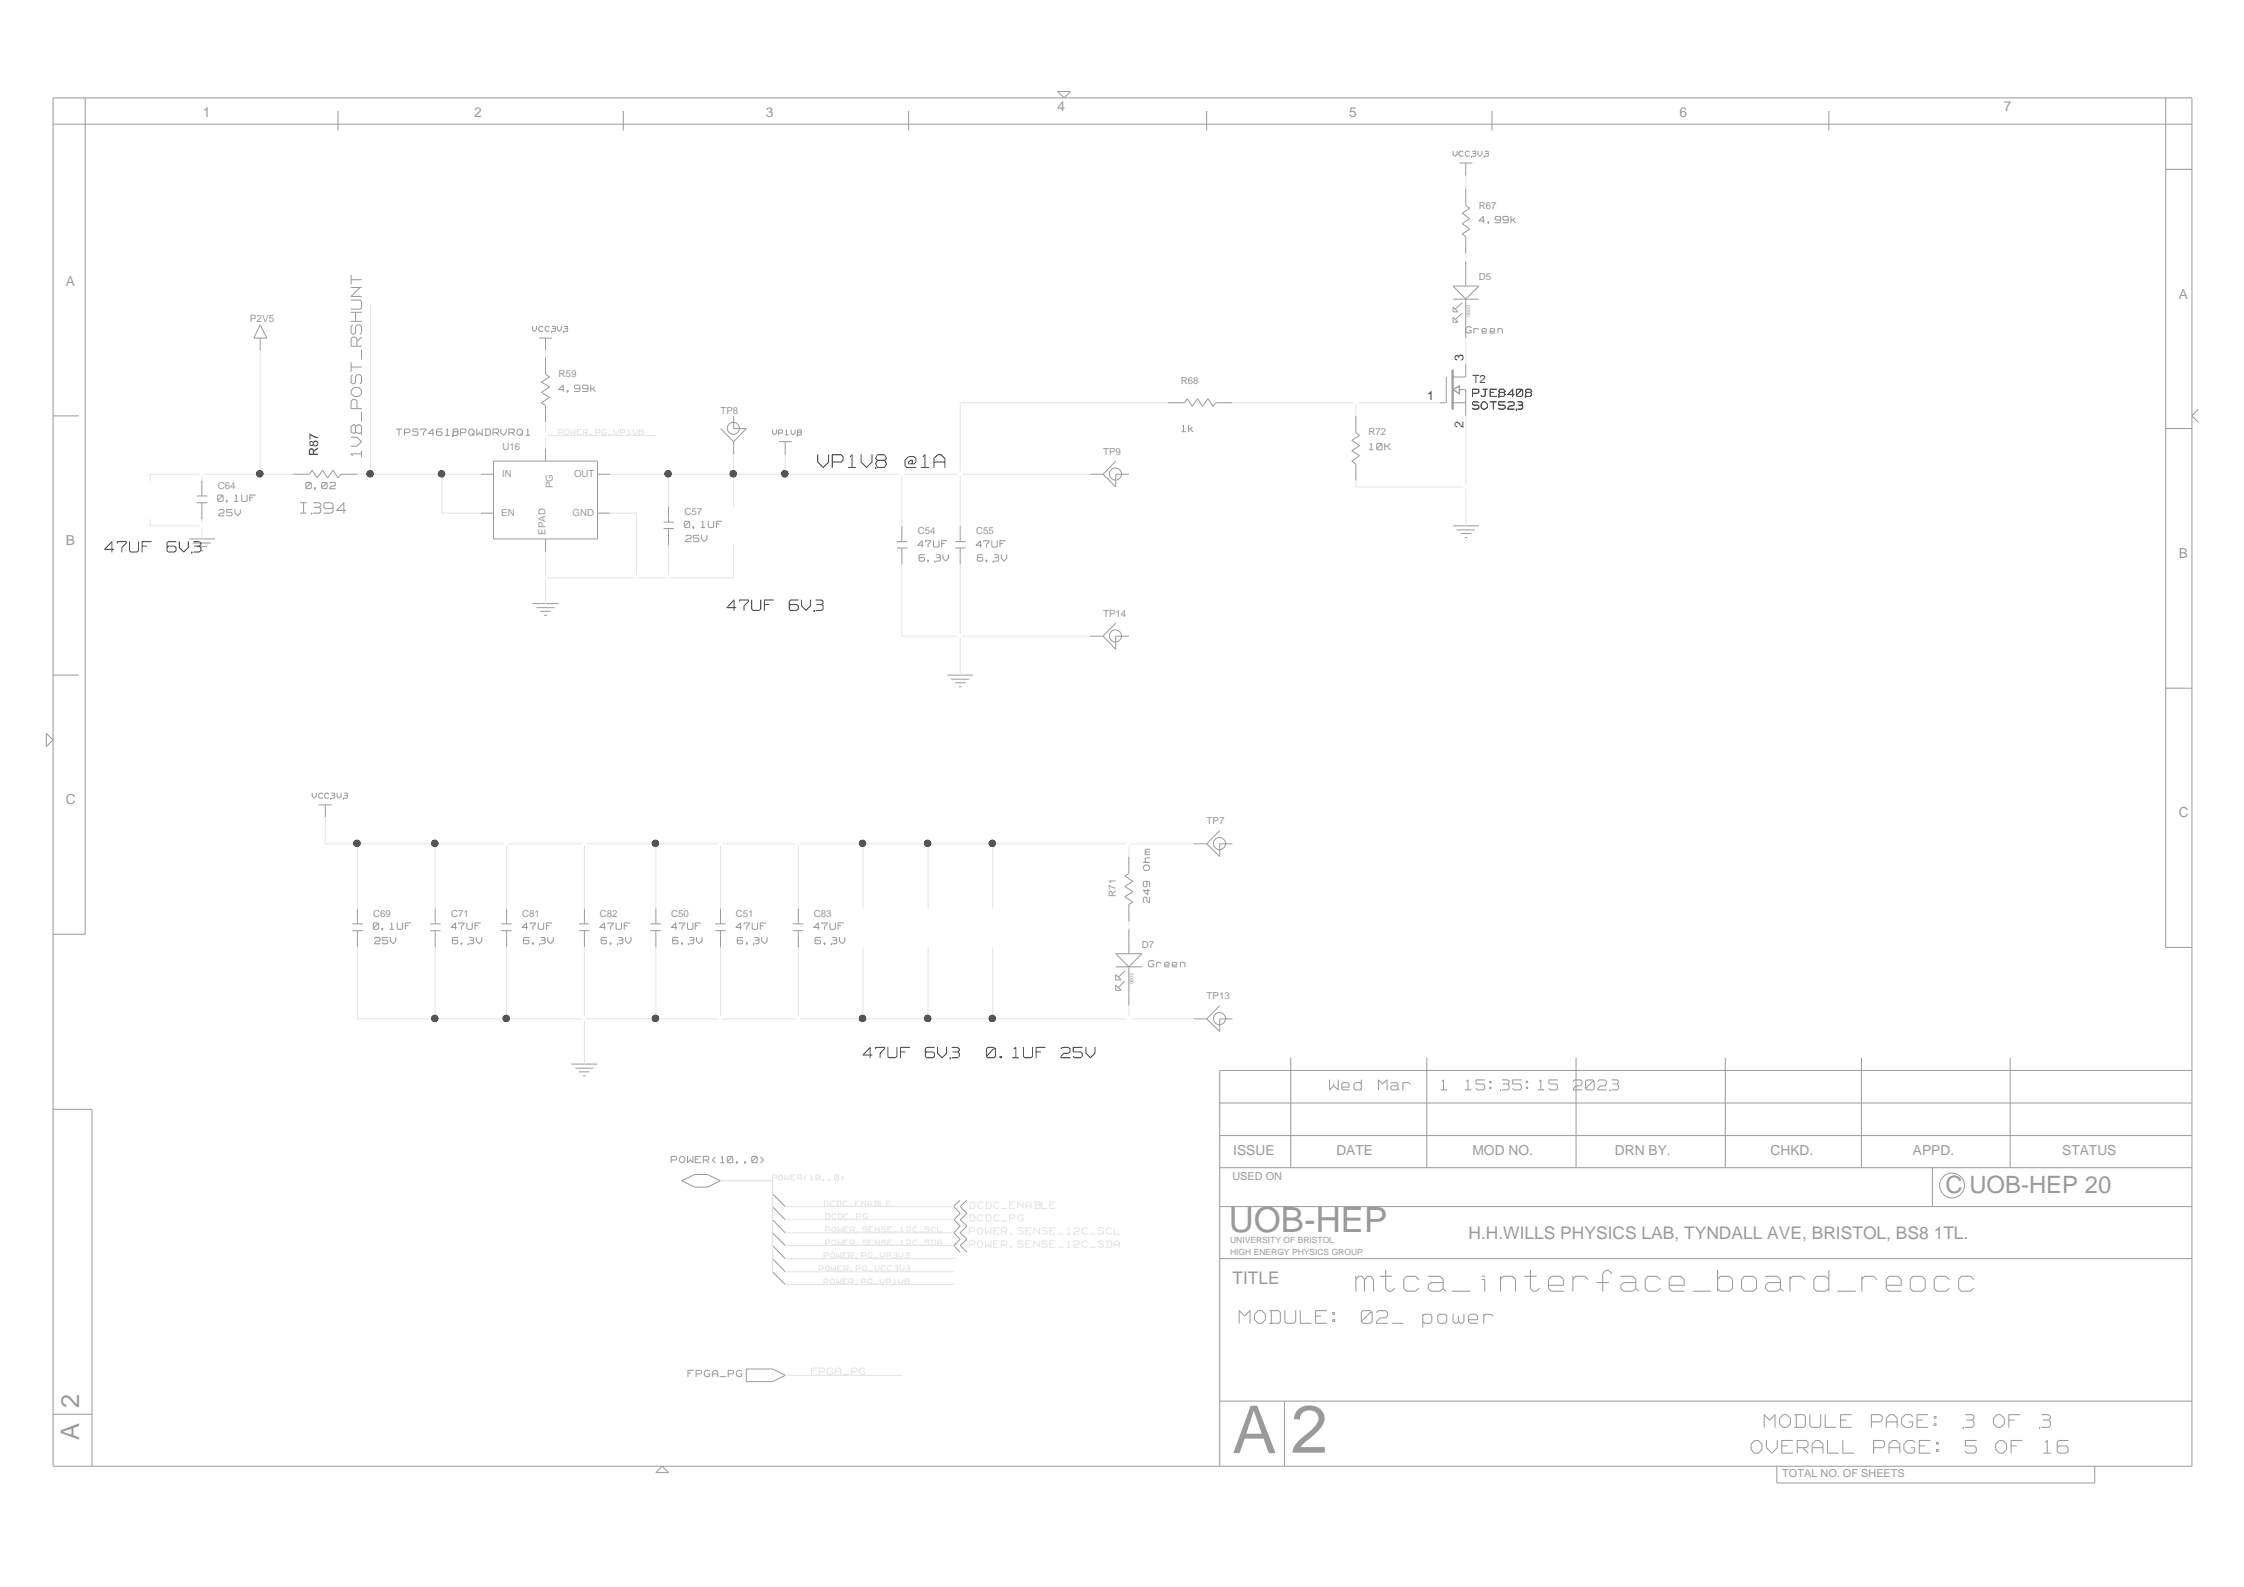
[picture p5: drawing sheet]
<svg xmlns="http://www.w3.org/2000/svg" width="420mm" height="297mm" viewBox="0 0 420 297" stroke-linecap="round" stroke-linejoin="round" font-family="sans-serif">
<defs><g id="words">
<text font-size="12.6" fill="#9a9a9a" x="241.7" y="271.9">2</text>
<text font-size="12.4" fill="#9a9a9a" x="230.8" y="272">A</text>
<text font-size="7.7" fill="#fff" x="253.9" y="242.3">mtca_interface_board_reocc</text>
<text font-size="6.5" fill="#9a9a9a" x="230.1" y="230.7">UOB-HEP</text>
<g font-size="4.8" fill="#fff">
<text x="232" y="248.1">MODULE:</text>
<text x="254.4" y="248.1">02_ power</text>
<text x="330.3" y="267.6">MODULE PAGE: 3 OF 3</text>
<text x="327.9" y="272.4">OVERALL</text>
<text x="350.2" y="272.4">PAGE: 5 OF 16</text>
</g>
<g font-size="4.8" fill="#9a9a9a">
<text x="14.9" y="263.5" transform="rotate(-90 14.9 263.5)">2</text>
<text x="14.9" y="269.5" transform="rotate(-90 14.9 269.5)">A</text>
</g>
<g font-size="4.6" fill="#fff">
<text x="153.1" y="87.8">VP1V8</text>
<text x="169.4" y="87.8">@1A</text>
</g>
<text font-size="4.5" fill="#9a9a9a" x="364.3" y="223.4">C UOB-HEP 20</text>
<g font-size="3.9" fill="#fff">
<text x="56.3" y="96.4">I394</text>
<text x="19.6" y="103.7">47UF 6V3</text>
<text x="136.1" y="114.6">47UF 6V3</text>
<text x="161.6" y="198.3">47UF 6V3</text>
<text x="184.7" y="198.3">0.1UF 25V</text>
</g>
<g font-size="3.7" fill="#fff">
<text x="67.5" y="85.5" transform="rotate(-90 67.5 85.5)">1V8_POST_RSHUNT</text>
<text x="249" y="204.3">Wed Mar</text>
<text x="268.8" y="204.3">1 15:35:15 2023</text>
</g>
<g font-size="3.3" fill="#9a9a9a">
<text x="274.9" y="231.9">H.H.WILLS PHYSICS LAB, TYNDALL AVE, BRISTOL, BS8 1TL.</text>
<text x="230.7" y="240.3">TITLE</text>
</g>
<g font-size="2.7" fill="#fff">
<text x="275.7" y="74.5">PJE8408</text>
<text x="275.7" y="76.8">SOT523</text>
</g>
<g font-size="2.6" fill="#9a9a9a">
<text x="38" y="21.9">1</text>
<text x="88.8" y="21.9">2</text>
<text x="143.4" y="21.9">3</text>
<text x="198" y="20.7">4</text>
<text x="252.6" y="21.9">5</text>
<text x="314.5" y="21.9">6</text>
<text x="375.2" y="20.7">7</text>
<text x="12.3" y="53.5">A</text>
<text x="408" y="55.9">A</text>
<text x="12.3" y="102">B</text>
<text x="408" y="104.4">B</text>
<text x="12.3" y="150.6">C</text>
<text x="408" y="152.9">C</text>
<text x="230.9" y="216.1">ISSUE</text>
<text x="250.2" y="216.1">DATE</text>
<text x="275.7" y="216.1">MOD NO.</text>
<text x="302.4" y="216.1">DRN BY.</text>
<text x="331.5" y="216.1">CHKD.</text>
<text x="358.2" y="216.1">APPD.</text>
<text x="386.1" y="216.1">STATUS</text>
</g>
<g font-size="2.4" fill="#fff">
<text x="276.9" y="41.9">4.99k</text>
<text x="274.4" y="62.6">Green</text>
<text x="104.6" y="73.5">4.99k</text>
<text x="74.2" y="81.7">TPS74618PQWDRVRQ1</text>
<text x="221.3" y="81.1">1k</text>
<text x="256.4" y="84.4">10K</text>
<text x="40.8" y="94.1">0.1UF</text>
<text x="57.3" y="91.7">0.02</text>
<text x="40.9" y="96.8">25V</text>
<text x="128.1" y="99">0.1UF</text>
<text x="128.4" y="101.6">25V</text>
<text x="171.8" y="102.6">47UF</text>
<text x="172.1" y="105.3">6.3V</text>
<text x="182.7" y="102.6">47UF</text>
<text x="183" y="105.3">6.3V</text>
<text x="69.9" y="174.2">0.1UF</text>
<text x="70.1" y="176.9">25V</text>
<text x="84.4" y="174.2">47UF</text>
<text x="84.7" y="176.9">6.3V</text>
<text x="97.7" y="174.2">47UF</text>
<text x="98" y="176.9">6.3V</text>
<text x="112.3" y="174.2">47UF</text>
<text x="112.6" y="176.9">6.3V</text>
<text x="125.7" y="174.2">47UF</text>
<text x="125.9" y="176.9">6.3V</text>
<text x="137.8" y="174.2">47UF</text>
<text x="138" y="176.9">6.3V</text>
<text x="152.3" y="174.2">47UF</text>
<text x="152.6" y="176.9">6.3V</text>
<text x="215" y="181.2">Green</text>
<text x="125.7" y="217.9">POWER&lt;10..0&gt;</text>
<text x="128.8" y="257.9">FPGA_PG</text>
</g>
<g font-size="2.3" fill="#4a4a4a">
<text x="274" y="67.6" transform="rotate(-90 274 67.6)">3</text>
<text x="267.2" y="74.8">1</text>
<text x="274" y="80.1" transform="rotate(-90 274 80.1)">2</text>
<text x="59.6" y="85.3" transform="rotate(-90 59.6 85.3)">R87</text>
</g>
<text font-size="2.3" fill="#fff" x="215.1" y="168.9" transform="rotate(-90 215.1 168.9)">249 Ohm</text>
<text font-size="2.1" fill="#4a4a4a" x="275.7" y="71.7">T2</text>
<g font-size="2" fill="#9a9a9a">
<text x="230.8" y="220.9">USED ON</text>
<text x="333.7" y="276.5">TOTAL NO. OF SHEETS</text>
</g>
<g font-size="1.9" fill="#fff">
<text x="272.1" y="29.4">VCC3V3</text>
<text x="99.7" y="62.2">VCC3V3</text>
<text x="144.6" y="81.6">VP1V8</text>
<text x="58.5" y="149.6">VCC3V3</text>
</g>
<text font-size="1.9" fill="#9a9a9a" x="46.8" y="60.3">P2V5</text>
<g font-size="1.8" fill="#969696">
<text x="276.9" y="39.1">R67</text>
<text x="276.9" y="52.4">D5</text>
<text x="104.6" y="70.6">R59</text>
<text x="221.1" y="71.8">R68</text>
<text x="134.9" y="77.4">TP8</text>
<text x="256.2" y="81.5">R72</text>
<text x="94.1" y="84.2">U16</text>
<text x="206.5" y="85.1">TP9</text>
<text x="40.8" y="91.5">C64</text>
<text x="128.1" y="96.3">C57</text>
<text x="171.8" y="99.9">C54</text>
<text x="182.7" y="99.9">C55</text>
<text x="206.5" y="115.5">TP14</text>
<text x="225.9" y="154.3">TP7</text>
<text x="208.9" y="167.8" transform="rotate(-90 208.9 167.8)">R71</text>
<text x="69.9" y="171.6">C69</text>
<text x="84.4" y="171.6">C71</text>
<text x="97.7" y="171.6">C81</text>
<text x="112.3" y="171.6">C82</text>
<text x="125.7" y="171.6">C50</text>
<text x="137.8" y="171.6">C51</text>
<text x="152.3" y="171.6">C83</text>
<text x="213.8" y="177.4">D7</text>
<text x="225.9" y="187.1">TP13</text>
</g>
<g font-size="1.8" fill="#fff">
<text x="274.4" y="49.1" transform="rotate(-90 274.4 49.1)">2</text>
<text x="102.1" y="84.2" transform="rotate(-90 102.1 84.2)">5</text>
<text x="138.7" y="86" transform="rotate(-90 138.7 86)">1</text>
<text x="103.5" y="104" transform="rotate(-90 103.5 104)">7</text>
<text x="211.4" y="174" transform="rotate(-90 211.4 174)">2</text>
<text x="212.7" y="189.2" transform="rotate(-90 212.7 189.2)">1</text>
</g>
<g font-size="1.8" fill="#9a9a9a">
<text x="94" y="89.4">IN</text>
<text x="107.5" y="89.4">OUT</text>
<text x="103.5" y="91.4" transform="rotate(-90 103.5 91.4)">PG</text>
<text x="93.8" y="96.6">EN</text>
<text x="102.1" y="100.1" transform="rotate(-90 102.1 100.1)">EPAD</text>
<text x="107.2" y="96.6">GND</text>
</g>
<g font-size="1.6" fill="#9a9a9a">
<text x="230.3" y="232.7">UNIVERSITY OF BRISTOL</text>
<text x="230.3" y="234.8">HIGH ENERGY PHYSICS GROUP</text>
</g>
<g font-size="1" fill="#9a9a9a">
<text x="275.3" y="59.3" transform="rotate(-90 275.3 59.3)">0603</text>
<text x="212.2" y="184.3" transform="rotate(-90 212.2 184.3)">0603</text>
</g>
</g></defs>
<g fill="none" stroke="#9a9a9a" stroke-width=".19">
<path d="M9.9 18.3h400.5v256.1h-400.5zM16 18.3v156.6h-6.1M198 17.1h2.4l-1.1 1.2zM405.5 18.3v159h4.9M9.9 23.2h400.5M63.3 20.8v3.6M116.7 20.8v3.6M170.1 20.8v3.6M225.9 20.8v3.6M273.3 30.5h2.4M274.4 30.5v2.4M274.4 35.3v3.2l.8 .5-1.4 .9 1.4 1-1.4 1 1.4 1-1.4 .9 .6 .5v3.1"/>
<path d="M279.3 20.8v3.6M342.4 20.8v3.6M405.5 31.7h4.9M272.1 56h4.8M272.1 59.4l.9 .9h-.9zM272.1 57.4l.9 1h-.9zM272.1 53.5h4.8l-2.5 2.5zM273.8 58.6l-1.3 1.2M273.8 56.7l-1.3 1.2M274.4 48.7v4.8M274.4 56v7.3M9.9 77.8h4.9"/>
<path d="M48.7 60.8l1.3 2.5h-2.5zM48.7 63.3v2.4M101 63.3h2.3M102.1 63.3v2.4M102.1 66.9v3.2l.8 .5-1.5 .9 1.5 .9-1.5 1 1.5 1-1.5 1 .7 .5v3.1M137.4 77.8v2.4h2.3l-2.3 2.5M218.6 75.4h3.2l.5-.8 .9 1.5 1-1.5 1 1.5 1-1.5 .9 1.5 .5-.7h3.2M253.9 77.8v3.2l.6 .5-1.4 .9 1.4 1-1.4 1 1.4 .9-1.4 1 .8 .5v3.1M270.8 70.6v4.8h-1.2M272.1 75.4h2.3M273.3 72.9h1.1v4.9M274.4 68.1v2.5h-2.3"/>
<path d="M411.6 76.6l-1.2 1.2 1.2 1.2M36.9 92.8h1.9M36.9 94.1h1.9M37.8 89.9v2.9M37.8 94.1v3.1M54.8 88.8h3.1l.6-.8 .9 1.4 1-1.4 .9 1.4 1-1.4 1 1.4 .5-.6h3.1M90 88.8h2.4M90 96h2.4M92.4 86.3h19.5v14.6h-19.5zM102.1 83.9v2.4M111.9 88.8h2.3M111.9 96h2.3"/>
<path d="M124.2 97.7h2M124.2 98.9h2M125.2 94.8v2.9M125.2 98.9v3.2M134.9 80.2l2.5 2.5M137.4 82.7v2.4M145.8 82.7h2.5M147 82.7v2.4M168.9 98.4v3M179.8 98.4v3M204.1 88.8h2.4M206.5 88.8l2.4 2.3v-2.3h2.5"/>
<path d="M208.9 86.3l-2.4 2.5M272.1 98.4h4.8M272.7 99.2h3.4M273.5 99.9h2M405.5 80.2h4.9M35.4 100.9h4.9M36.1 101.6h3.4M36.9 102.3h1.9M37.5 103.1h.5M99.7 113h4.9M100.4 113.7h3.4M101.1 114.4h2"/>
<path d="M101.9 115.2h.5M102.1 100.9v2.4M167.9 101.4h2M167.9 102.6h2M168.9 102.6v3.1M178.8 101.4h2M178.8 102.6h2M179.8 102.6v3.1M204.1 119.1h2.4M206.5 119.1l2.4 2.4v-2.4h2.5M208.9 116.6l-2.4 2.5M274.3 100.6h.4"/>
<path d="M8.7 137.3l1.2 1.2-1.2 1.2zM9.9 126.4h4.9M177.4 126.4h4.8M178.1 127.1h3.4M178.8 127.8h2M179.5 128.6h.5M405.5 128.8h4.9M59.6 150.7h2.5M60.9 150.7v2.3M223.5 157.9h2.4M225.9 157.9l2.5 2.4v-2.4h2.4M228.4 155.5l-2.5 2.4"/>
<path d="M66 172.9h1.9M66 174.2h1.9M66.9 170v2.9M66.9 174.2v3.1M80.6 172.9h1.9M80.6 174.2h1.9M81.5 170v2.9M81.5 174.2v3.1M93.8 172.9h2M93.8 174.2h2M94.9 170v2.9M94.9 174.2v3.1"/>
<path d="M108.4 172.9h2M108.4 174.2h2M109.4 170v2.9M109.4 174.2v3.1M121.8 172.9h1.9M121.8 174.2h1.9M122.8 170v2.9M122.8 174.2v3.1M133.9 172.9h1.9M133.9 174.2h1.9M134.9 170v2.9M134.9 174.2v3.1"/>
<path d="M148.5 172.9h1.9M148.5 174.2h1.9M149.5 170v2.9M149.5 174.2v3.1M208.9 178.5h4.9l-2.4 2.5zM211.4 160.3v3.2l-.8 .4 1.5 1.1-1.5 .9 1.5 1-1.5 .9 1.5 1.1-.7 .4v3.2M211.4 173.7v4.8M107 199.2h4.9M107.7 199.9h3.4M208.9 182.4l1 1h-1zM208.9 184.4l1 1h-1zM208.9 181h4.9"/>
<path d="M210.6 183.6l-1.2 1.3M210.6 181.7l-1.2 1.2M211.4 181v7.2M223.5 190.7h2.4M225.9 190.7l2.5 2.4v-2.4h2.4M228.4 188.2l-2.5 2.5M241.7 198v20.6M267.2 198v20.6M295.1 198v20.6M323 198v20.6M348.5 198v20.6M376.4 198v20.6"/>
<path d="M9.9 207.6h7.3v66.8M108.4 200.6h2M109.2 201.4h.5M228.4 212.5h182M228.4 206.5h182M228.4 218.6h182M361.8 218.6v7.2M410.4 200.4h-182v74M127.6 221l2.5-1.2h2.4l2.4 1.2-2.4 1.2h-2.4zM144.6 228.3l2.4 2.5M144.6 230.8l2.4 2.3M144.6 223.5l2.4 2.3"/>
<path d="M144.6 225.8l2.4 2.5M144.6 233.1l2.4 2.5M144.6 235.6l2.4 2.4M144.6 238l2.4 2.4M179.8 224.7l-1.2 1.1 1.2 1.3-1.2 1.2 1.2 1.2-1.2 1.3 1.2 1.1-1.2 1.2 1.2 1.3M181.1 224.7l-1.3 1.1 1.3 1.3-1.3 1.2 1.3 1.2-1.3 1.3 1.3 1.1-1.3 1.2 1.3 1.3M228.4 235.6h182M228.4 225.8h182M139.7 256.2h4.9l2.4 1.2-2.4 1.2h-4.9zM9.9 264.7h7.3M122.8 275.6l1.2-1.2 1.2 1.2zM228.4 262.2h182"/>
<path d="M240.5 262.2v12.2M332.7 274.4v3.2h59.5v-3.2"/>
</g>
<path d="M271.9 69.3v7.3M272.1 69.3v7.3M272.1 72.9l1.2-.6v1.4z" fill="none" stroke="#9a9a9a" stroke-width=".25"/>
<g fill="none" stroke="#000" stroke-width=".19">
<path d="M275.7 72.9v1.3M275.7 75.4v.2M275.7 75.6l.2 .2M275.7 76.4l.2 .2M275.7 72.8h.9M275.8 73.6h.8M275.9 75.2l-.1 .1M276 76.6h.6M276 75.8h.6M276 75.2h.6M276.6 75.2l.3 .2M276.6 75.8l.3 .2"/>
<path d="M276.6 72.8l.3 .2M276.9 73.1v.3M276.9 76.1v.2M276.9 76.4l-.3 .2M276.9 73.4l-.3 .2M277.3 76.2l.4 .4M277.3 75.7v.4M277.3 74l.2 .2M277.6 74.2h.2M277.7 75.2l-.4 .4M277.7 72.8h.8M277.7 76.6h.3"/>
<path d="M277.7 75.2h.3M278.1 75.2l.4 .4M278.1 74l-.2 .2M278.1 72.9v1M278.5 75.7v.4M278.5 76.2l-.4 .4M279 75.2h1.2M279 72.8h1.2M279 72.9v1.3M279.1 73.4h.5M279.1 74.2h1.1M279.6 75.3v1.3"/>
<path d="M280.6 74.2h.1M280.6 76.4l.2 .2M280.6 75.2v.6M280.7 75.8h.8M280.7 75.2h1.1M280.8 72.8l-.2 .5 .2 .1-.2 .5 .2 .3M280.9 76.6h.6M280.9 72.8h.6M280.9 73.4h.6M280.9 74.2h.6M281.6 75.8l.2 .2M281.6 72.8l.2 .5-.2 .1 .2 .5-.2 .3"/>
<path d="M281.8 76.4l-.2 .2M281.8 76.1v.2M282.3 76.5v.1M282.4 76.6h1.1M282.4 73.9h1.1M282.5 75.2l-.2 .2M282.6 75.2h.6M282.7 76l-.4 .4M282.7 76h.5M283.2 75.2l.3 .2M283.2 72.9v1.3M283.2 72.8l-.9 1.1"/>
<path d="M283.5 75.5v.2M283.5 75.8l-.3 .2M283.9 76.6h.1M283.9 74l.2 .2M283.9 73.1v.8M284.1 72.8l-.2 .2M284.2 76.6h.6M284.2 75.2h.6M284.2 72.8h.6M284.2 74.2h.6M284.3 75.8h.5M284.8 73.1l-.8 .8"/>
<path d="M284.9 75.2l.2 .2M284.9 73h.1M284.9 72.8l.2 .2M284.9 75.9l.2 .1M285.1 73.1v.8M285.1 75.5v.1M285.1 76.1v.2M285.1 76.4l-.2 .2M285.1 75.6l-.2 .2M285.1 74l-.2 .2M285.6 74.2h.1M285.8 72.8l-.2 .5 .2 .1-.2 .5 .2 .3"/>
<path d="M285.9 72.8h.6M285.9 73.4h.6M285.9 74.2h.6M286.5 72.8l.3 .5-.3 .1 .3 .5-.3 .3"/>
</g>
<g fill="none" stroke="#969696" stroke-width=".19">
<path d="M272.1 28.9l.2 .3M272.1 28.3v.5M272.8 28.3v.5M272.8 28.9l-.4 .3M273.2 28.7v.2M273.2 29l.2 .2M273.4 28.3l-.2 .3M273.5 29.2h.3M273.5 28.3h.3M273.8 28.3l.1 .2M273.9 29.2h-.1M274.4 28.7v.2"/>
<path d="M274.4 29l.2 .2M274.6 28.3l-.2 .3M274.7 29.2h.2M274.7 28.3h.2M275 28.3l.1 .2M275.1 29.2h-.1M275.5 29.2h.1M275.7 29.2h.4M275.7 28.3h.4M275.8 28.7h.3M276.2 28.3l.1 .2M276.3 28.8v.1"/>
<path d="M276.3 29v.1M276.3 29.2h-.1M276.3 28.6l-.1 .1M276.7 28.9l.3 .3M276.7 28.3v.5M277.5 28.3v.5M277.5 28.9l-.4 .3M277.9 29.2h.1M278.1 29.2h.4M278.1 28.3h.4M278.2 28.7h.3M278.6 28.3l.1 .2"/>
<path d="M278.7 28.8v.1M278.7 29v.1M278.7 29.2h-.1M278.7 28.6l-.1 .1M65.7 51.5v1.7M65.7 53.8h2M65.7 56.2h1.6M65.7 57.9h1.6M65.7 58.5h2M65.8 52.4h1.9M65.8 55.5h1.9M66.6 58.5v1.6"/>
<path d="M67.3 53.9l-1.6 1.6M67.4 56.2l.3 .3M67.7 57.6l-.3 .3M67.7 56.6v.9M277 41.4h.9M277.7 40.6v1.1M277.7 40.5l-.8 .9M278.6 41.5h.1M278.6 41.6v.1M278.7 41.7h.1M278.8 41.5v.2M279.9 41l.2 .2"/>
<path d="M279.9 40.8v.1M279.9 41.7h.8M280.1 40.5l-.2 .2M280.2 41.2h.5M280.2 40.5h.5M280.8 40.5l.2 .2M280.9 41.1l-.1 .1M281 40.8v.6M281 41.5l-.2 .2M281.4 41l.2 .2M281.4 40.8v.1M281.4 41.7h.7"/>
<path d="M281.6 40.5l-.2 .2M281.6 41.2h.5M281.6 40.5h.5M282.2 40.5l.2 .2M282.3 41.1l-.1 .1M282.4 40.8v.6M282.4 41.5l-.2 .2M282.9 40.5v1.2M283 41.2h.2M283.3 41.3l.5 .4M283.6 40.8l-.4 .4M65.7 62.3l.2 .1"/>
<path d="M65.7 71.6l.2 .1M65.7 61.2v1M65.7 63.5v1.3M65.7 67.9v1.6M65.7 70.6v.9M65.7 73.2v.4M65.7 75.2v1.3M65.7 79.9v.9M65.7 79.8l.6-.3 .3 .3 .6-.3 .5 .3M65.7 60.1h2M65.7 73.7l.6 .5M65.8 64.8h1.9"/>
<path d="M65.8 68.7h1.9M65.8 76.5h1.9M66 60.8l-.3 .4M66 62.5h.2M66 63.1l-.3 .3M66 70.1l-.3 .4M66 71.8h.2M66 74.8l-.3 .3M66.1 63.1h.4M66.1 74.8h.4M66.3 72.5l-.6 .6M66.4 72.5h.7"/>
<path d="M66.4 74.2h.7M66.6 62.3l-.3 .2M66.6 63.1l.2 .3M66.6 71.6l-.3 .2M66.6 74.8l.2 .3M66.6 61.2v1M66.6 70.6v.9M66.6 79.9v.9M66.8 60.8l-.2 .4M66.8 70.1l-.2 .4M66.8 63.5v1.2M66.8 75.2v1.2"/>
<path d="M66.9 60.8h.4M66.9 70.1h.4M67.2 72.5l.5 .6M67.4 60.8l.3 .4M67.4 70.1l.3 .4M67.7 62.3l-.3 .2M67.7 71.6l-.3 .2M67.7 61.2v1M67.7 65.5v1.7M67.7 70.6v.9M67.7 73.2v.4M67.7 77.2v1.7"/>
<path d="M67.7 79.9v.9M67.7 63.1l-.8 .8M67.7 73.7l-.5 .5M99.7 61.7l.2 .2M99.7 61.1v.5M100.4 61.1v.5M100.4 61.7l-.4 .3M100.9 61.4v.3M100.9 61.8l.2 .2M101.1 61.1l-.2 .2M101.2 62h.3M101.2 61.1h.3"/>
<path d="M101.5 61.1l.1 .1M101.6 61.9l-.1 .1M102.1 61.4v.3M102.1 61.8l.2 .2M102.3 61.1l-.2 .2M102.4 62h.2M102.4 61.1h.2M102.7 61.1l.1 .1M102.8 61.9l-.1 .1M103.2 62h.1M103.4 62h.4M103.4 61.1h.4"/>
<path d="M103.5 61.5h.3M103.9 61.1l.1 .1M104 61.6v.1M104 61.8h.1M104 61.9l-.1 .1M104 61.3l-.1 .2M104.3 61.7l.3 .2M104.3 61.1v.5M104.7 72.9h.9M105.1 61.1v.5M105.1 61.7l-.4 .3M105.4 72.2v1.1"/>
<path d="M105.4 72.1l-.8 .8M105.5 62h.1M105.7 62h.4M105.7 61.1h.4M105.8 61.5h.3M106.2 61.1l.1 .1M106.2 73.1h.1M106.2 73.2v.1M106.3 73.3h.1M106.3 61.6v.1M106.3 61.8h.1M106.3 61.9l-.1 .1"/>
<path d="M106.3 61.3l-.1 .2M106.4 73.1v.2M107.6 72.6l.1 .2M107.6 72.3v.2M107.6 73.3h.7M107.7 72.1l-.1 .2M107.8 72.8h.5M107.8 72.1h.5M108.4 72.1l.2 .2M108.5 72.7l-.1 .1M108.6 72.3v.7M108.6 73.1l-.2 .2"/>
<path d="M109.1 72.6l.2 .2M109.1 72.3v.2M109.1 73.3h.7M109.3 72.1l-.2 .2M109.3 72.8h.5M109.3 72.1h.5M109.9 72.1l.2 .2M110 72.7l-.1 .1M110.1 72.3v.7M110.1 73.1l-.2 .2M110.6 72.1v1.2M110.7 72.8h.2"/>
<path d="M111 72.8l.5 .5M111.3 72.4l-.4 .4M221.6 79.6l-.2 .2M221.6 79.7v1M222.5 79.6v1.2M223.2 80l-.3 .3M274.4 61.6v.3M274.4 62l.4 .3M274.8 61.2l-.4 .3M274.9 62.3h.3M274.9 61.2h.3M275.1 61.8h.3"/>
<path d="M275.3 61.2l.2 .1M275.5 62.2l-.2 .1M275.5 61.8v.3M276 61.5v.8M276.1 61.5l-.1 .1M276.2 61.5h.4M276.6 61.5l.2 .2M277.5 61.8v.3M277.5 62.2l.2 .1M277.6 62h.6M277.7 61.5l-.2 .2M277.7 61.5h.4"/>
<path d="M277.7 62.3h.6M278.2 61.5l.1 .2M278.3 61.8v.2M279 62.2l.2 .1M279 61.8v.3M279.1 62h.7M279.2 61.5l-.2 .2M279.3 61.5h.3M279.3 62.3h.6M279.7 61.5l.2 .2M279.9 61.8v.2M280.4 61.5v.8"/>
<path d="M280.6 61.5l-.1 .1M280.7 61.5h.3M281.1 61.5l.2 .2M281.3 61.8v.5M40.8 93.7l.1 .1M40.8 92.9v.7M40.9 92.7l-.1 .1M40.9 96.5v.1M41 93.8h.5M41 92.7h.5M41 96.6h.9M41.1 95.4l-.2 .1"/>
<path d="M41.2 95.4h.5M41.3 96l-.4 .4M41.4 96h.3M41.5 92.9l-.7 .7M41.6 92.8h.1M41.6 92.7l.2 .1M41.8 93.7l-.2 .1M41.8 92.9v.7M41.8 95.4l.1 .1M41.9 95.6v.2M41.9 95.9l-.1 .1M42.4 93.7h.1"/>
<path d="M42.4 93.8h.1M42.5 93.8h.1M42.5 96.4l.1 .2M42.5 95.4v.5M42.5 93.7v.1M42.5 95.9h.7M42.5 95.4h1M42.7 96.6h.5M43.3 95.9l.2 .1M43.5 96.4l-.2 .2M43.5 96.1v.2M43.9 93.8h.7"/>
<path d="M44 96l.4 .5M44 95.4v.6M44.2 92.7l-.1 .1M44.2 92.7v1.1M45 95.4v.6M45 96l-.5 .6M45.2 93.7l.2 .1M45.2 92.7v.9M45.5 93.8h.5M46.3 93.7l-.2 .1M46.3 92.7v.9M46.8 92.7h1"/>
<path d="M46.8 92.7v1.1M46.9 93.2h.4M56.3 96h1.1M56.3 94.1h1.1M56.8 94.2v1.8M57.3 91.3l.1 .2M57.3 90.5v.7M57.4 90.3l-.1 .2M57.5 90.3h.5M57.5 91.5h.5M58 90.5l-.6 .7M58.1 90.5h.1"/>
<path d="M58.1 90.3l.2 .2M58.3 91.3l-.2 .2M58.3 90.5v.7M58.4 96h.1M58.7 96h.9M58.7 94.1h.9M58.9 91.3h.1M58.9 91.4v.1M58.9 94.9h.7M59 91.5h.1M59 91.3v.2M59.7 94.1l.4 .3"/>
<path d="M59.8 95l.3 .2M60.1 94.4v.2M60.1 95.3v.4M60.1 95.8l-.4 .2M60.1 94.7l-.4 .2M60.2 91.3l.2 .2M60.2 90.5v.7M60.4 90.3l-.2 .2M60.5 90.3h.5M60.5 91.5h.5M60.7 94.9l.2 .3M60.7 94.4v.5"/>
<path d="M60.7 96h1.2M60.9 94.1l-.2 .3M61 90.5l-.7 .7M61 95.2h.9M61 94.1h.9M61.1 90.5h.1M61.1 90.3l.1 .2M61.2 91.3l-.1 .2M61.2 90.5v.7M61.8 91.4v.1M61.8 91.5h1M61.9 90.3l-.1 .2"/>
<path d="M62 90.3h.5M62 94.1l.3 .3M62.1 91l-.3 .3M62.2 91h.3M62.3 95l-.3 .2M62.3 95.8l-.3 .2M62.3 94.4v1.3M62.6 90.3l.2 .2M62.8 90.5v.2M62.8 90.8l-.2 .2M63.1 95.5h1.6M64.4 94.2v1.8"/>
<path d="M64.4 94.1l-1.4 1.4M65.7 80.9l.6 .2 .3-.2 .6 .2 .5-.2M65.7 85l.3 .3M65.7 83.5h1.1M65.7 81.8h1.1M65.8 85h1.8M66.8 81.8l.9 .9M67.6 82.8l-.8 .7M67.7 81.1h.1M67.7 84.4v1.1M74.2 80.3h1M74.7 80.4v1.1"/>
<path d="M75.7 80.3h.8M75.7 80.4v1.1M75.8 81h.7M76.6 80.3l.1 .2M76.7 80.8l-.1 .2M76.7 80.6v.1M77.2 80.5v.1M77.2 80.6l.2 .2M77.2 81.3l.2 .2M77.4 80.3l-.1 .1M77.5 80.3h.5M77.5 80.8h.5"/>
<path d="M77.5 81.5h.5M78.1 80.3l.2 .2M78.1 80.8l.2 .2M78.3 81.1v.1M78.3 81.3l-.2 .2M78.8 80.3v.2M78.9 80.3h.8M79.3 81.1v.4M79.7 80.6l-.4 .4M79.8 80.3v.2M80.3 81.1h.9M81.1 80.4v1.1"/>
<path d="M81.1 80.3l-.9 .8M81.7 81.3l.2 .2M81.7 80.6v.6M81.9 80.3l-.2 .2M81.9 80.8l-.1 .1M82 80.3h.8M82 80.8h.5M82 81.5h.5M82.6 80.8l.2 .2M82.8 81.3l-.2 .2M82.8 81.1v.1M83.4 81.5h.7"/>
<path d="M83.8 80.3l-.2 .2M83.8 80.4v1M84.8 81.5h.1M85 80.3l-.2 .3 .2 .2-.2 .3 .2 .4M85 80.3h.5M85 80.8h.5M85 81.5h.5M85.6 80.3l.2 .3-.2 .2 .2 .3-.2 .4M86.2 80.3h.8M86.2 80.4v1.1M86.3 81h.7M87.1 80.3l.1 .2"/>
<path d="M87.2 80.8l-.1 .2M87.2 80.6v.1M87.7 81.1l.4 .4M87.7 80.7v.4M88.1 80.3l-.4 .3M88.2 80.3h.1M88.2 81.5h.1M88.4 80.3l.4 .3M88.4 81.1l.4 .4M88.8 80.7v.4M88.8 81.1l-.4 .4M89.3 80.3v1.1"/>
<path d="M89.7 81.1l-.4 .4M89.8 80.8v.1M89.8 81l.5 .5M90.3 80.3v1.1M90.8 80.3h.8M90.8 81.5h.8M91 80.4v1M91.6 80.3l.2 .2M91.8 80.6v.6M91.8 81.3l-.2 .2M92.3 80.3h.8M92.3 80.4v1.1"/>
<path d="M92.4 81h.7M92.9 81.1l.4 .4M93.2 80.3l.1 .2M93.3 80.8l-.1 .2M93.3 80.6v.1M93.8 81l.4 .4M93.8 80.3v.6M94.8 80.3v.6M94.8 81l-.5 .5M95.3 80.3h.7M95.3 80.4v1.1M95.4 81h.6"/>
<path d="M95.9 81.1l.4 .4M96.1 80.3l.2 .2M96.3 80.8l-.2 .2M96.3 80.6v.1M96.8 81.1l.3 .4M96.8 80.7v.4M97.1 80.3l-.3 .3M97.2 80.3h.2M97.2 81.5h.2M97.5 80.3l.3 .3M97.5 81.1l.3 .4M97.8 80.7v.4"/>
<path d="M97.8 81.1l-.3 .4M98.5 81.5h.7M98.8 80.3l-.1 .2M98.8 80.4v1M128.1 98.6l.2 .2M128.1 97.8v.7M128.3 97.6l-.2 .1M128.4 98.8h.5M128.4 97.6h.5M128.9 97.8l-.7 .7M129 97.7h.1M129 97.6l.2 .1"/>
<path d="M129.2 98.6l-.2 .2M129.2 97.8v.7M129.7 98.6h.1M129.7 98.7v.1M129.8 98.8h.1M129.9 98.6v.2M131.3 98.8h.6M131.6 97.6l-.2 .1M131.6 97.7v1M132.6 98.6l.2 .2M132.6 97.6v.9M132.9 98.8h.5"/>
<path d="M133.6 98.6l-.1 .2M133.6 97.6v.9M134.1 97.6h1.1M134.1 97.7v1.1M134.2 98.1h.5M144.6 81.1l.3 .2M144.6 80.5v.5M145.4 80.5v.5M145.4 81.1l-.4 .3M145.7 80.5h.6M145.7 80.6v.8M145.8 81.1h.5"/>
<path d="M146.4 80.5l.1 .1M146.5 80.9l-.1 .2M146.5 80.7v.1M147 81.4h.6M147.3 80.5l-.1 .1M147.3 80.6v.7M148.1 81.1l.3 .2M148.1 80.5v.5M148.9 80.5v.5M148.9 81.1l-.4 .3M149.3 81.4h.1M149.4 80.5v.9"/>
<path d="M149.5 80.5h.4M149.5 80.9h.4M149.5 81.4h.4M150 80.5v.9M221.3 80.8h.6M222.6 80.3h.2M223 80.4l.4 .4M256.4 84.2h.7M256.7 83l-.1 .2M256.7 83.1v1M257.8 84l.1 .2M257.8 83.3v.6"/>
<path d="M257.9 83l-.1 .2M258 84.2h.5M258 83h.5M258.5 83.3l-.7 .6M258.6 83.2h.1M258.6 83l.2 .2M258.8 84l-.2 .2M258.8 83.3v.6M259.3 83v1.2M259.4 83.5h.3M259.8 83.6v.1M259.9 83.8l.4 .4"/>
<path d="M260.3 83l-.5 .5M128.4 101.3v.1M128.5 101.4h.9M128.6 100.2l-.2 .2M128.6 100.2h.6M128.7 100.9l-.3 .3M128.8 100.9h.4M129.2 100.2l.2 .2M129.4 100.4v.2M129.4 100.7l-.2 .2M129.8 101.2l.2 .2M129.8 100.2v.5"/>
<path d="M129.9 100.7h.7M129.9 100.2h.9M130.1 101.4h.5M130.7 100.7l.1 .2M130.8 101.2l-.1 .2M130.8 101v.1M131.4 100.2v.6M131.4 100.9l.4 .4M132.4 100.2v.6M132.4 100.9l-.5 .5M171.9 102.1h.9M172.1 104.9l.1 .1"/>
<path d="M172.1 104.1v.7M172.2 104.3v.1M172.2 103.8l-.1 .2M172.3 105h.5M172.3 104.3h.5M172.3 103.8h.8M172.7 101.3v1.1M172.7 101.2l-.9 .9M172.9 104.3l.2 .2M173.1 104.6v.2M173.1 104.9l-.2 .1M173.3 101.2v.2"/>
<path d="M173.3 101.2h.9M173.7 104.9h.1M173.7 104.9v.1M173.8 105h.1M173.8 102v.4M173.9 104.9v.1M174.2 101.5l-.4 .4M174.3 101.2v.2M174.8 102.2l.2 .2M174.8 101.2v.9M175 105h.1M175 102.4h.5"/>
<path d="M175.3 105h.5M175.3 103.8h.5M175.4 104.3h.4M175.8 102.2l-.2 .2M175.8 101.2v.9M175.9 103.8l.2 .2M176 104.4l.1 .1M176.1 104.1h.1M176.1 104.6v.2M176.1 104.9l-.2 .1M176.1 104.2l-.2 .1M176.3 101.2h1"/>
<path d="M176.3 101.3v1.1M176.4 101.7h.4M176.6 104.5l.4 .4M176.6 103.8v.6M177.6 103.8v.6M177.6 104.5l-.5 .5M182.8 102.1h1M183 104.9l.2 .1M183 104.1v.7M183.2 104.3l-.1 .1M183.2 103.8l-.2 .2M183.3 105h.5"/>
<path d="M183.3 104.3h.5M183.3 103.8h.7M183.6 101.3v1.1M183.6 101.2l-.9 .9M183.8 104.3l.2 .2M184 104.6v.2M184 104.9l-.2 .1M184.2 101.2v.2M184.3 101.2h.8M184.6 104.9h.1M184.6 104.9v.1M184.7 105h.1"/>
<path d="M184.7 102v.4M184.8 104.9v.1M185.1 101.5l-.4 .4M185.2 101.2v.2M185.7 102.2l.2 .2M185.7 101.2v.9M186 105h.1M186 102.4h.5M186.2 105h.5M186.2 103.8h.5M186.3 104.3h.4M186.7 102.2l-.1 .2"/>
<path d="M186.7 101.2v.9M186.8 103.8l.2 .2M186.9 104.4l.1 .1M187 104.1h.1M187 104.6v.2M187 104.9l-.2 .1M187 104.2l-.2 .1M187.2 101.2h1M187.2 101.3v1.1M187.3 101.7h.4M187.5 104.5l.4 .4M187.5 103.8v.6"/>
<path d="M188.5 104.5l-.5 .5M188.5 103.8v.6M58.5 149l.2 .3M58.5 148.5v.5M59.2 148.5v.5M59.2 149l-.4 .4M59.6 148.8v.2M59.6 149.1l.3 .3M59.9 148.5l-.3 .2M60 149.4h.2M60 148.5h.2M60.3 148.5l.1 .1"/>
<path d="M60.4 149.3l-.1 .1M60.7 148.8v.2M60.7 149.1l.3 .3M61 148.5l-.3 .2M61.1 149.4h.2M61.1 148.5h.2M61.4 148.5l.1 .1M61.5 149.3l-.1 .1M61.9 149.4h.1M62.1 149.4h.4M62.1 148.5h.4M62.2 148.9h.3"/>
<path d="M62.6 148.5l.1 .1M62.7 149h.1M62.7 149.1v.1M62.7 149.3l-.1 .1M62.7 148.7l-.1 .2M63.1 149l.3 .3M63.1 148.5v.5M63.9 148.5v.5M63.9 149l-.5 .4M64.3 149.4h.1M64.5 149.4h.4M64.5 148.5h.4"/>
<path d="M64.5 148.9h.4M65 148.5l.1 .1M65.1 149h.1M65.1 149.1v.1M65.1 149.3l-.1 .1M65.1 148.7l-.1 .2M214.4 159.1v.1M214.4 159.6v.1M214.4 159.3l.1 .1M214.4 159.8l.1 .1M214.4 160h.9M214.6 159h-.1"/>
<path d="M214.6 159.5h-.1M214.7 159.5h.6M214.7 159h.6M69.9 173.8l.2 .1M69.9 173v.7M70.1 172.8l-.2 .1M70.1 173.9h.5M70.1 172.8h.5M70.1 176.6h.1M70.2 176.6h1M70.3 175.5l-.2 .1M70.4 175.5h.5"/>
<path d="M70.5 176.1l-.4 .4M70.6 176.1h.3M70.6 173l-.6 .7M70.7 172.9h.1M70.7 172.8l.2 .1M70.9 173.8l-.2 .1M70.9 173v.7M71 175.5l.2 .1M71.2 175.7v.2M71.2 176l-.2 .1M71.5 173.8h.1M71.5 173.9h.1"/>
<path d="M71.6 173.9h.1M71.6 176.5l.1 .1M71.6 175.5v.5M71.7 176h.6M71.7 175.5h.9M71.7 173.8v.1M71.8 176.6h.5M72.4 176l.2 .1M72.6 176.5l-.2 .1M72.6 176.2v.2M73 173.9h.7M73.1 176.1l.4 .5"/>
<path d="M73.1 175.5v.6M73.4 172.8l-.2 .1M73.4 172.8v1.1M74.1 175.5v.6M74.1 176.1l-.5 .5M74.4 173.8l.1 .1M74.4 172.8v.9M74.6 173.9h.5M75.4 173.8l-.2 .1M75.4 172.8v.9M75.9 172.8h1M75.9 172.8v1.1"/>
<path d="M76 173.3h.4M84.5 173.6h1M84.7 176.5l.2 .1M84.7 175.7v.7M84.9 176l-.1 .1M84.9 175.5l-.2 .1M85 176.6h.5M85 176h.5M85 175.5h.7M85.3 172.8v1.1M85.3 172.8l-.9 .8M85.5 176l.2 .1"/>
<path d="M85.7 176.2v.2M85.7 176.5l-.2 .1M85.9 172.8v.1M86 172.8h.8M86.3 176.5h.1M86.3 176.6h.1M86.4 176.6h.1M86.4 173.5v.4M86.5 176.5v.1M86.8 173l-.4 .4M86.9 172.8v.1M87.4 173.8l.2 .1"/>
<path d="M87.4 172.8v.9M87.7 176.6h.1M87.7 173.9h.5M87.9 176.6h.5M87.9 175.5h.5M88 176h.4M88.4 173.8l-.1 .1M88.4 172.8v.9M88.5 175.5l.2 .1M88.6 176.1h.1M88.7 175.7h.1M88.7 176.2v.2"/>
<path d="M88.7 176.5l-.2 .1M88.7 175.8l-.2 .2M88.9 172.8h1M88.9 172.8v1.1M89 173.3h.4M89.2 176.1l.4 .5M89.2 175.5v.6M90.2 175.5v.6M90.2 176.1l-.5 .5M97.8 173.6h1M98 176.5l.2 .1M98 175.7v.7"/>
<path d="M98.2 176l-.1 .1M98.2 175.5l-.2 .1M98.2 176.6h.6M98.2 176h.6M98.2 175.5h.8M98.6 172.8v1.1M98.6 172.8l-.9 .8M98.8 176l.2 .1M99 176.2v.2M99 176.5l-.2 .1M99.3 172.8v.1M99.3 172.8h.9"/>
<path d="M99.7 176.6h.1M99.7 176.5h.1M99.8 176.6h.1M99.8 173.5v.4M99.9 176.5v.1M100.2 173l-.4 .4M100.3 172.8v.1M100.8 173.8l.2 .1M100.8 172.8v.9M101 176.6h.1M101 173.9h.5M101.3 176.6h.5"/>
<path d="M101.3 175.5h.5M101.4 176h.4M101.8 173.8l-.2 .1M101.8 172.8v.9M101.9 175.5l.2 .1M102 176.1h.1M102.1 175.7h.1M102.1 176.2v.2M102.1 176.5l-.2 .1M102.1 175.8l-.2 .2M102.3 172.8h1M102.3 172.8v1.1"/>
<path d="M102.4 173.3h.4M102.6 176.1l.4 .5M102.6 175.5v.6M103.6 175.5v.6M103.6 176.1l-.5 .5M112.4 173.6h.9M112.6 176.5l.1 .1M112.6 175.7v.7M112.7 176l-.1 .1M112.7 175.5l-.1 .1M112.8 176.6h.5M112.8 176h.5"/>
<path d="M112.8 175.5h.8M113.1 172.8v1.1M113.1 172.8l-.8 .8M113.4 176l.2 .1M113.6 176.2v.2M113.6 176.5l-.2 .1M113.8 172.8v.1M113.9 172.8h.9M114.2 176.5h.1M114.2 176.6h.1M114.3 176.6h.1M114.3 173.5v.4"/>
<path d="M114.4 176.5v.1M114.8 173l-.5 .4M114.8 172.8v.1M115.3 173.8l.2 .1M115.3 172.8v.9M115.6 176.6h.1M115.6 173.9h.5M115.9 176.6h.5M115.9 175.5h.5M115.9 176h.5M116.4 173.8l-.2 .1M116.4 172.8v.9"/>
<path d="M116.5 175.5l.1 .1M116.5 176.1h.1M116.6 175.7h.1M116.6 176.2v.2M116.6 176.5l-.1 .1M116.6 175.8l-.1 .2M116.9 172.8h1M116.9 172.8v1.1M117 173.3h.4M117.1 176.1l.5 .5M117.1 175.5v.6M118.1 175.5v.6"/>
<path d="M118.1 176.1l-.5 .5M125.8 173.6h.9M125.9 176.5l.2 .1M125.9 175.7v.7M126.1 176l-.1 .1M126.1 175.5l-.2 .1M126.2 176.6h.5M126.2 176h.5M126.2 175.5h.7M126.5 172.8v1.1M126.5 172.8l-.8 .8M126.8 176l.1 .1"/>
<path d="M126.9 176.2v.2M126.9 176.5l-.1 .1M127.2 172.8v.1M127.3 172.8h.8M127.6 176.5h.1M127.6 176.6h.1M127.7 176.6h.1M127.7 173.5v.4M127.8 176.5v.1M128.1 173l-.4 .4M128.2 172.8v.1M128.7 173.8l.2 .1"/>
<path d="M128.7 172.8v.9M128.9 176.6h.1M129 173.9h.5M129.2 176.6h.5M129.2 175.5h.5M129.2 176h.5M129.7 175.5l.2 .1M129.7 172.8v.9M129.7 173.8l-.1 .1M129.8 176.1h.1M129.9 175.7h.1M129.9 176.2v.2"/>
<path d="M129.9 176.5l-.2 .1M129.9 175.8l-.2 .2M130.2 172.8h1M130.2 172.8v1.1M130.3 173.3h.4M130.4 176.1l.4 .5M130.4 175.5v.6M131.4 175.5v.6M131.4 176.1l-.5 .5M137.9 173.6h.9M138 175.7v.7M138 176.5l.2 .1"/>
<path d="M138.2 176l-.1 .1M138.2 175.5l-.2 .1M138.3 176.6h.5M138.3 176h.5M138.3 175.5h.8M138.6 172.8v1.1M138.6 172.8l-.8 .8M138.9 176l.2 .1M139.1 176.2v.2M139.1 176.5l-.2 .1M139.3 172.8v.1M139.4 172.8h.8"/>
<path d="M139.7 176.5h.1M139.7 176.6h.1M139.8 176.6h.1M139.8 173.5v.4M139.9 176.5v.1M140.2 173l-.4 .4M140.3 172.8v.1M140.8 173.8l.2 .1M140.8 172.8v.9M141.1 176.6h.1M141.1 173.9h.5M141.3 176.6h.6"/>
<path d="M141.3 175.5h.6M141.4 176h.5M141.9 173.8l-.2 .1M141.9 172.8v.9M141.9 175.5l.2 .1M142 176.1h.1M142.1 175.7h.1M142.1 176.2v.2M142.1 176.5l-.2 .1M142.1 175.8l-.2 .2M142.4 172.8h1M142.4 172.8v1.1"/>
<path d="M142.4 173.3h.5M142.6 176.1l.4 .5M142.6 175.5v.6M143.6 175.5v.6M143.6 176.1l-.5 .5M152.4 173.6h1M152.6 176.5l.2 .1M152.6 175.7v.7M152.8 176l-.1 .1M152.8 175.5l-.2 .1M152.9 176.6h.5M152.9 176h.5"/>
<path d="M152.9 175.5h.7M153.2 172.8v1.1M153.2 172.8l-.9 .8M153.4 176l.2 .1M153.6 176.2v.2M153.6 176.5l-.2 .1M153.9 172.8v.1M154 172.8h.8M154.3 176.5h.1M154.3 176.6h.1M154.4 176.6h.1M154.4 173.5v.4"/>
<path d="M154.5 176.5v.1M154.8 173l-.4 .4M154.9 172.8v.1M155.4 173.8l.2 .1M155.4 172.8v.9M155.7 176.6h.1M155.7 173.9h.5M155.9 176.6h.5M155.9 175.5h.5M156 176h.4M156.4 173.8l-.2 .1M156.4 172.8v.9"/>
<path d="M156.5 175.5l.2 .1M156.6 176.1h.1M156.7 175.7h.1M156.7 176.2v.2M156.7 176.5l-.2 .1M156.7 175.8l-.2 .2M156.9 172.8h1M156.9 172.8v1.1M157 173.3h.4M157.2 176.1l.4 .5M157.2 175.5v.6M158.2 175.5v.6"/>
<path d="M158.2 176.1l-.5 .5M214.1 162.6l.3 .3M214.1 162.3v.2M214.1 165.2v.5M214.1 168.2v.5M214.1 165.8l.1 .2M214.1 168.8l.1 .1M214.1 166.7l.8 .8M214.1 161.4h1.2M214.2 166.7h1.1M214.2 165l-.1 .1M214.2 167.9l-.1 .2"/>
<path d="M214.3 166h.2M214.3 165h.7M214.3 167.9h.2M214.4 160.8v.4M214.4 161.2l.1 .1M214.4 161.9l-.3 .4M214.5 161.9h.3M214.5 162.9h.3M214.6 160.6l-.2 .1M214.6 167.9l.1 .2M214.7 160.6h.6M214.7 165v.1"/>
<path d="M214.7 165.2v.5M214.7 168.2v.3M214.7 165.8l-.1 .2M214.7 168.6l.4 .3M214.9 161.9l.4 .4M214.9 166.5v.9M215.1 165l.2 .1M215.2 168.9h.1M215.3 162.3v.2M215.3 165.2v.8M215.3 167.9v1M215.3 162.6l-.4 .3"/>
<path d="M215.3 179.8l-.3 .3M215.4 179.8h.4M215.8 179.8l.2 .2M215 180.2v.3M215 180.6l.3 .4M215.4 181h.4M215.7 180.5h.2M216 180.8l-.2 .2M216 180.5v.2M216.5 180.1v.9M216.7 180.1l-.1 .1M216.8 180.1h.3"/>
<path d="M217.2 180.1l.2 .2M218.1 180.8l.1 .2M218.1 180.4v.3M218.1 180.6h.7M218.2 180.1l-.1 .2M218.3 180.1h.3M218.3 181h.6M218.7 180.1l.2 .2M218.9 180.4v.2M219.5 180.8l.2 .2M219.5 180.4v.3M219.6 180.6h.7"/>
<path d="M219.7 180.1l-.2 .2M219.7 180.1h.4M219.7 181h.6M220.2 180.1l.1 .2M220.3 180.4v.2M221 180.1v.9M221.2 180.1l-.1 .1M221.3 180.1h.3M221.7 180.1l.2 .2M221.9 180.4v.6M125.7 216.4h.7M125.7 216.5v1.1"/>
<path d="M125.8 217.1h.6M126.5 216.4l.2 .2M126.7 216.9l-.2 .2M126.7 216.7v.2M127.2 217.3l.3 .3M127.2 216.9v.3M127.5 216.4l-.3 .4M127.6 217.6h.2M127.6 216.4h.2M127.9 216.4l.3 .4M128.2 216.9v.3M128.2 217.3l-.3 .3"/>
<path d="M128.7 216.4v1.1M129.2 217.2l-.5 .4M129.2 216.9v.1M129.2 217.1l.5 .5M129.7 216.4v1.1M130.2 216.4h1M130.2 216.5v1.1M130.3 217.6h.9M130.3 216.9h.4M131.7 216.4h.8M131.7 216.5v1.1M131.8 217.1h.7"/>
<path d="M132.3 217.2l.4 .4M132.5 216.4l.2 .2M132.7 216.9l-.2 .2M132.7 216.7v.2M133.4 217.1l.5 .5M133.9 216.6l-.4 .4M134.9 217.6h.7M135.2 216.4l-.1 .2M135.2 216.5v1M136.2 217.5l.1 .1M136.2 216.7v.7M136.3 216.4l-.1 .2"/>
<path d="M136.4 217.6h.5M136.4 216.4h.5M136.9 216.7l-.6 .7M137 216.6h.1M137 216.4l.2 .2M137.2 217.5l-.2 .1M137.2 216.7v.7M137.9 217.5h.1M137.9 217.5v.1M138 217.6h.1M138 217.5v.1M139.4 217.5h.1"/>
<path d="M139.4 217.5v.1M139.5 217.6h.1M139.6 217.5v.1M140.7 217.5l.2 .1M140.7 216.7v.7M140.9 216.4l-.2 .2M141 217.6h.5M141 216.4h.5M141.5 216.7l-.7 .7M141.6 216.6h.1M141.6 216.4l.2 .2M141.8 217.5l-.2 .1"/>
<path d="M141.8 216.7v.7M142.4 216.6l.6 .5M142.9 217.2l-.5 .4M249 202.1v1.8M249.6 203.3l-.6 .7M249.7 202.9v.2M249.7 203.2l.9 .8M250.6 202.1v1.8M251.2 203.7l.3 .3M251.2 203v.7M251.3 203.5h1.2M251.5 202.6l-.3 .3"/>
<path d="M251.6 202.6h.7M251.6 204h1M252.3 202.6l.3 .3M252.6 203v.5M253.5 203v.7M253.5 203.7l.3 .3M253.8 202.6l-.3 .3M253.9 202.6h.6M253.9 204h.6M254.6 202.6l.2 .2M254.8 203.8l-.2 .2M254.9 202.1v1.9"/>
<path d="M258.1 202.1l.7 .7M258.1 202.2v1.8M259.7 202.2v1.8M259.7 202.1l-.8 .8M260.4 202.6h1M260.4 203.6v.1M260.4 203.7l.2 .3M260.6 203.2l-.2 .3M260.7 203.2h1M260.7 204h.7M261.5 202.6l.2 .3M261.7 203.7l-.2 .3"/>
<path d="M261.7 203v.7M261.8 203.8l.2 .2M262.7 202.6v1.4M262.9 202.6l-.1 .2M263 202.6h.7M263.8 202.6l.2 .3M269.8 204h1.1M270.3 202.1l-.3 .3M270.3 202.2v1.7M274.4 204h1.1M274.9 202.1l-.3 .3M274.9 202.2v1.7"/>
<path d="M276.4 203.7l.2 .3M276.4 202.1v.8M276.5 202.9h1.2M276.5 202.1h1.5M276.7 204h1M277.7 202.9l.3 .3M278 203.7l-.3 .3M278 203.3v.4M278.9 202.4h.2M278.9 203.5h.2M278.9 202.5v.1M278.9 203.6v.1"/>
<path d="M279 202.6h.1M279 203.7h.1M279.2 202.4v.2M279.2 203.5v.2M281 204h.1M281.3 204h.9M281.3 202.1h.9M281.5 202.9h.7M282.3 202.1l.3 .3M282.4 203l.2 .2M282.6 202.5v.1M282.6 203.3v.4"/>
<path d="M282.6 203.7l-.3 .3M282.6 202.6l-.3 .3M283.2 203.7l.3 .3M283.2 202.1v.8M283.3 202.9h1.2M283.3 202.1h1.6M283.6 204h.9M284.6 202.9l.3 .3M284.9 203.7l-.3 .3M284.9 203.3v.4M285.8 202.4h.2M285.8 202.5v.1"/>
<path d="M285.8 203.6v.1M285.8 203.5h.2M285.9 202.6h.1M285.9 203.7h.1M286 202.4v.2M286 203.5v.2M288 204h1.1M288.5 202.1l-.3 .3M288.5 202.2v1.7M290 203.7l.3 .3M290 202.1v.8M290.1 202.9h1.2"/>
<path d="M290.1 202.1h1.5M290.4 204h.9M291.4 202.9l.2 .3M291.6 203.7l-.2 .3M291.6 203.3v.4M294.6 203.8v.2M294.7 204h1.5M294.8 202.1l-.2 .3M294.9 202.1h1M295.1 203.2l-.5 .5M295.2 203.2h.7M295.9 202.1l.3 .3"/>
<path d="M296.2 202.5v.3M296.2 202.9l-.3 .3M296.9 203.7l.2 .3M296.9 202.5v1.2M297.1 202.1l-.2 .3M297.2 204h.9M297.2 202.1h.9M298.1 202.5l-1.1 1.2M298.2 202.4h.2M298.2 202.1l.3 .3M298.5 203.7l-.3 .3M298.5 202.5v1.2"/>
<path d="M299.2 203.8v.2M299.2 204h1.6M299.4 202.1l-.2 .3M299.5 202.1h.9M299.7 203.2l-.5 .5M299.8 203.2h.6M300.5 202.1l.3 .3M300.8 202.5v.3M300.8 202.9l-.3 .3M301.4 204h.1M301.8 204h.9M301.8 202.1h.9"/>
<path d="M302 202.9h.7M302.8 202.1l.3 .3M302.9 203l.2 .2M303.1 202.5v.1M303.1 203.3v.4M303.1 203.7l-.3 .3M303.1 202.6l-.3 .3M253.9 238.9v2.8M254.4 238.9l-.5 .5M254.5 238.9h.5M255 239l.5 .5M255.5 239.6v2.1"/>
<path d="M256.1 238.9l-.5 .5M256.2 238.9h.5M256.7 239l.5 .5M257.2 239.6v2.1M258.4 238.9h2.2M259.5 237.8v3.3M262.8 239.6v1.5M263.3 238.9l-.5 .6M263.4 238.9h1.6M265 238.9l.6 .6M267.4 238.9h2.1M269.6 238.9l.6 .6"/>
<path d="M270.2 239.6v1.5M277.5 238.9h.5M277.5 239.5h.5M278 239.6v2.1M281 238.9v2.8M281.5 238.9l-.5 .5M281.6 238.9h1.5M283.2 238.9l.6 .6M283.8 239.6v2.1M285.4 238.9h2.2M286.5 237.8v3.3M289.9 239.6v1.5"/>
<path d="M290.4 238.9l-.5 .6M290.5 238.9h1.5M292.1 238.9l.6 .6M292.7 239.6v1M294.5 238.9v2.8M295 238.9l-.4 .5M295.1 238.9h1.5M296.7 238.9l.6 .6M300.1 238.5v3.2M300.6 237.8l-.5 .6M300.7 237.8h.5M301.3 237.9l.5 .5"/>
<path d="M303.5 238.9h2.1M305.7 238.9l.6 .6M306.3 239.6v1.5M308.1 239.6v1.5M308.6 238.9l-.5 .6M308.6 238.9h1.6M310.3 238.9l.5 .6M312.5 239.6v1.5M313 238.9l-.5 .6M313.1 238.9h1.6M314.7 238.9l.6 .6M315.3 239.6v1"/>
<path d="M321.6 237.8v3.9M322.1 238.9l-.4 .5M322.2 238.9h1.5M323.8 238.9l.6 .6M324.4 239.6v1.5M326.1 239.6v1.5M326.6 238.9l-.5 .6M326.7 238.9h1.5M328.3 238.9l.6 .6M328.9 239.6v1.5M330.6 238.9h2.1M332.8 238.9l.6 .6"/>
<path d="M333.4 239.6v1.5M335.1 238.9v2.8M335.7 238.9l-.5 .5M335.7 238.9h1.6M337.3 238.9l.6 .6M339.6 239.6v1.5M340.1 238.9l-.5 .6M340.2 238.9h1.5M341.8 238.9l.5 .5M342.4 237.8v3.9M348.6 238.9v2.8M349.1 238.9l-.4 .5"/>
<path d="M349.2 238.9h1.5M350.8 238.9l.6 .6M353.2 239.6v1.5M353.7 238.9l-.5 .6M353.8 238.9h1.5M355.4 238.9l.6 .6M356 239.6v1M357.7 239.6v1.5M358.2 238.9l-.5 .6M358.3 238.9h1.5M359.9 238.9l.6 .6M360.5 239.6v1.5"/>
<path d="M362.2 239.6v1.5M362.7 238.9l-.5 .6M362.7 238.9h1.6M364.4 238.9l.5 .6M366.7 239.6v1.5M367.2 238.9l-.5 .6M367.3 238.9h1.5M368.9 238.9l.6 .6M128.8 256.5h1M128.8 256.6v1.1M128.9 257h.4M130.3 256.5h.8"/>
<path d="M130.3 256.6v1.1M130.4 257.2h.7M131.2 256.5l.2 .2M131.4 257l-.2 .2M131.4 256.7v.2M131.9 256.9v.4M131.9 257.3l.3 .4M132.2 256.5l-.3 .3M132.3 256.5h.3M132.3 257.7h.3M132.5 257.2h.3M132.7 256.5l.2 .2"/>
<path d="M132.9 257.5l-.2 .2M132.9 257.2v.2M133.4 256.9v.8M133.5 257.2h.8M133.7 256.5l-.3 .3M133.8 256.5h.2M134.1 256.5l.3 .3M134.4 256.9v.8M134.8 257.7h1M136.3 256.5h.8M136.3 256.6v1.1M136.4 257.2h.7"/>
<path d="M137.2 256.5l.2 .2M137.4 257l-.2 .2M137.4 256.7v.2M137.9 256.9v.4M137.9 257.3l.3 .4M138.2 256.5l-.3 .3M138.3 256.5h.3M138.3 257.7h.3M138.5 257.2h.3M138.7 256.5l.2 .2M138.9 257.5l-.2 .2M138.9 257.2v.2"/>
<path d="M232 245.3l1 .9M232 245.4v2.3M234.1 245.4v2.3M234.1 245.3l-1.1 1M234.9 247l.7 .7M234.9 246.1v.8M235.6 245.3l-.7 .7M235.7 247.7h.5M235.7 245.3h.5M236.3 245.3l.6 .7M236.9 246.1v.8M236.9 247l-.6 .7"/>
<path d="M237.7 247.7h1.6M237.7 245.3h1.6M238 245.4v2.2M239.4 245.3l.3 .4M239.7 247.3l-.3 .4M239.7 245.7v1.6M240.6 247.3l.3 .4M240.6 245.3v2M241 247.7h1.2M242.6 247.3l-.3 .4M242.6 245.3v2M243.5 245.3v2.4"/>
<path d="M243.5 247.7h2M246.3 245.3h2.1M246.3 245.4v2.3M246.4 247.7h2M246.4 246.3h.9M249.5 245.7h.3M249.5 245.7v.3M249.5 247.1v.2M249.5 247h.3M249.6 246h.2M249.6 247.3h.2M249.9 245.7v.3"/>
<path d="M249.9 247v.3M254.9 247.3l.3 .4M254.9 245.7v1.6M255.2 245.3l-.3 .4M255.3 247.7h1.2M255.3 245.3h1.2M256.5 245.7l-1.5 1.6M256.6 245.7h.2M256.6 245.3l.3 .4M256.9 247.3l-.3 .4M256.9 245.7v1.6M257.8 247.4v.3"/>
<path d="M257.8 247.7h2M258.1 245.3l-.3 .4M258.2 245.3h1.2M258.4 246.7l-.6 .6M258.5 246.7h.9M259.5 245.3l.3 .4M259.5 241.2l.5 .5M259.8 245.7v.5M259.8 246.3l-.3 .4M260 241.7h.6M260.6 247.7h2.1M261.1 241.2l-.5 .4"/>
<path d="M262.8 241.2l.5 .5M263.4 241.7h1.6M265.6 241.2l-.6 .5M266.4 246v2.4M266.5 247.4l.2 .3M266.7 246l-.2 .2M266.8 247.7h.9M266.8 246h.9M267.4 240.7v.4M267.4 241.2l.5 .5M267.7 246l.4 .3M267.9 240.1l-.5 .5"/>
<path d="M268 241.7h1.5M268 240.1h2.1M268.1 247.3l-.4 .4M268.1 246.4v.9M269.2 247.3l.3 .4M269.2 246.4v.9M269.5 246l-.3 .3M269.6 247.7h.9M269.6 246h.9M270.2 241.2l-.6 .5M270.3 241.2l.4 .5M270.5 246l.4 .3"/>
<path d="M270.9 247.3l-.4 .4M270.9 246.4v.9M271.9 241.7h3.3M272.1 246v1.3M272.1 247.3l.3 .4M272.5 247.7h.2M273.1 247.3l-.3 .3M273.1 246.3v1M273.2 247.3l.2 .4M273.5 247.7h.3M274.1 247.3l-.3 .3M274.1 246v1.3"/>
<path d="M274.9 247.3l.4 .4M274.9 246.4v.9M275 247h1.6M275.3 246l-.4 .3M275.4 247.7h1.2M275.4 246h.8M276.3 246l.3 .3M276.6 246.4v.6M277.8 246v1.7M278.2 246l-.3 .2M278.2 246h.9M279.2 246l.3 .3"/>
<path d="M286.5 241.2l.6 .5M287.1 241.7h.5M288.2 241.2l-.5 .4M289.9 241.2l.5 .5M290 240.6h2.6M290.5 241.7h2.2M299 240.1h2.2M303.5 240.7v.4M303.5 241.2l.5 .5M304 240.1l-.5 .5M304.1 241.7h1.5M304.1 240.1h2.1"/>
<path d="M306.3 241.2l-.6 .5M306.4 241.2l.4 .5M308.1 241.2l.5 .5M308.6 241.7h1.6M310.8 241.2l-.5 .5M312.5 241.2l.5 .5M312.6 240.6h2.6M313.1 241.7h2.2M317 241.7h3.3M321.7 241.2l.4 .5M322.2 241.7h1.5M324.4 241.2l-.6 .5"/>
<path d="M326.1 241.2l.5 .5M326.7 241.7h1.5M328.9 241.2l-.6 .5M330.6 240.7v.4M330.6 241.2l.5 .5M331.1 240.1l-.5 .5M331.2 241.7h1.5M331.2 240.1h2.1M333.4 241.2l-.6 .5M333.5 241.2l.4 .5M339.6 241.2l.5 .5M340.2 241.7h1.5"/>
<path d="M342.3 241.2l-.5 .5M344.1 241.7h3.3M353.2 241.2l.5 .5M353.3 240.6h2.6M353.8 241.7h2.2M357.7 241.2l.5 .5M358.3 241.7h1.5M360.5 241.2l-.6 .5M362.2 241.2l.5 .5M362.7 241.7h1.6M364.9 241.2l-.5 .5M366.7 241.2l.5 .5"/>
<path d="M367.3 241.7h1.5M369.5 241.2l-.6 .5M327.9 271.3l.6 .7M327.9 270.4v.8M328.5 269.6l-.6 .7M328.6 269.6h.5M328.6 272h.5M329.2 269.6l.7 .7M329.9 270.4v.8M329.9 271.3l-.7 .7M330.3 264.8l.9 .9M330.3 264.9v2.3"/>
<path d="M330.7 271l1 .9M330.7 269.6v1.3M332.4 264.9v2.3M332.4 264.8l-1.1 1M332.8 269.6v1.3M332.8 271l-1 1M333.2 266.5l.7 .7M333.2 265.5v.9M333.6 269.6h2.1M333.6 269.7v2.3M333.7 272h2M333.7 270.6h.9"/>
<path d="M333.9 264.8l-.7 .7M334 264.8h.5M334 267.2h.5M334.6 264.8l.6 .7M335.2 265.5v.9M335.2 266.5l-.6 .7M336 264.8h1.6M336 267.2h1.6M336.3 264.9v2.2M336.5 269.6h1.6M336.5 269.7v2.3M336.6 271h1.5"/>
<path d="M337.6 271.1l.9 .9M337.7 264.8l.3 .3M338 266.8l-.3 .4M338 265.2v1.5M338.2 269.6l.3 .4M338.5 270.6l-.3 .4M338.5 270v.5M338.9 266.8l.3 .4M338.9 264.8v1.9M339.3 267.2h1.2M339.3 270.4v1.6M339.4 271h1.8"/>
<path d="M340 269.6l-.7 .7M340.1 269.6h.5M340.6 269.6l.7 .7M340.9 266.8l-.3 .4M340.9 264.8v1.9M341.3 270.4v1.6M341.7 264.8v2.4M341.8 267.2h2M342.2 269.6v2.4M342.3 272h1.9M344.6 264.8h2.1M344.6 264.9v2.3"/>
<path d="M344.7 267.2h2M344.7 265.8h.9M345.1 269.6v2.4M345.1 272h2M350.4 264.8h1.6M350.4 264.9v2.3M350.5 266.1h1.5M350.8 269.6h1.6M350.8 269.7v2.3M350.9 271h1.5M352.1 264.8l.3 .3M352.4 265.8l-.3 .3"/>
<path d="M352.4 265.2v.5M352.5 269.6l.3 .4M352.8 270.6l-.3 .4M352.8 270v.5M353.2 265.5v1.7M353.3 266.1h1.8M353.7 270.4v1.6M353.8 271h1.8M353.9 264.8l-.7 .7M353.9 264.8h.5M354.4 269.6l-.7 .7M354.4 269.6h.6"/>
<path d="M354.5 264.8l.7 .7M355 269.6l.7 .7M355.2 265.5v1.7M355.7 270.4v1.6M356.1 265.5v.9M356.1 266.5l.6 .7M356.5 270.4v.8M356.5 271.3l.7 .7M356.7 264.8l-.6 .7M356.8 264.8h.9M356.8 267.2h.9M357.2 269.6l-.7 .7"/>
<path d="M357.2 269.6h.9M357.2 272h.9M357.4 266.1h.6M357.7 264.8l.4 .3M357.8 271h.6M358.1 266.8l-.4 .4M358.1 266.1v.6M358.2 269.6l.3 .4M358.5 271.6l-.3 .4M358.5 271v.6M358.9 264.8h2.1M358.9 264.9v2.3"/>
<path d="M359 267.2h2M359 265.8h1M359.4 269.6h2M359.4 269.7v2.3M359.4 272h2M359.4 270.6h1M362.2 265.1h.2M362.2 265.2v.3M362.2 266.6v.2M362.2 266.5h.2M362.2 265.5h.2M362.2 266.8h.2"/>
<path d="M362.5 265.1v.4M362.5 266.5v.3M362.6 270h.2M362.6 270v.3M362.6 271.4v.2M362.6 271.3h.2M362.7 270.3h.1M362.7 271.6h.1M362.9 270v.3M362.9 271.3v.3M367.6 267.2h.1M368 264.8h1.2"/>
<path d="M368 267.2h1.2M368 271.6l.3 .4M368 269.6v1M368.1 269.6h1.9M368.1 270.6h1.5M368.3 265.8h.9M368.4 272h1.2M369.3 264.8l.3 .3M369.4 265.9l.2 .2M369.6 265.2v.2M369.6 266.2v.5M369.6 266.8l-.3 .4"/>
<path d="M369.6 265.5l-.3 .3M369.7 270.6l.3 .4M370 271.6l-.3 .4M370 271.1v.5M373.2 266.5l.7 .7M373.2 265.5v.9M373.7 271.3l.6 .7M373.7 270.4v.8M373.9 264.8l-.7 .7M374 264.8h.5M374 267.2h.5M374.3 269.6l-.6 .7"/>
<path d="M374.4 269.6h.5M374.4 272h.5M374.6 264.8l.7 .7M375 269.6l.7 .7M375.3 265.5v.9M375.3 266.5l-.7 .7M375.7 270.4v.8M375.7 271.3l-.7 .7M376.1 264.8h2.1M376.1 264.9v2.3M376.2 265.8h.9M376.5 269.6h2.1"/>
<path d="M376.5 269.7v2.3M376.6 270.6h1M381.9 267.2h.1M382.3 264.8h1.2M382.3 267.2h1.2M382.6 265.8h.9M382.6 272h1.4M383.3 269.6l-.3 .4M383.3 269.7v2.2M383.6 264.8l.3 .3M383.7 265.9l.2 .2M383.9 265.2v.2"/>
<path d="M383.9 266.2v.5M383.9 266.8l-.3 .4M383.9 265.5l-.3 .3M385.2 271.6l.3 .4M385.2 270v1.6M385.5 270.6l-.2 .3M385.5 269.6l-.3 .4M385.6 269.6h1.6M385.6 272h1.2M385.6 270.6h1.2M386.9 270.6l.3 .4M387.2 271.1v.5"/>
<path d="M387.2 271.6l-.3 .4"/>
</g>
<path d="M134.9 221h9.7v17" fill="none" stroke="#e4e4e4" stroke-width=".25"/>
<g fill="none" stroke="#e4e4e4" stroke-width=".19">
<path d="M274.4 32.9v2.4M69.4 57.2v31.6M274.4 47.4v1.3M48.7 65.7v23.1M102.1 65.7v1.2M102.1 79v4.9M218.6 75.4h-38.8v23M230.8 75.4h38.8M253.9 75.4v2.4M274.4 63.3v4.8M274.4 77.8v20.6M28.1 97.2v1.2h9.7"/>
<path d="M37.8 88.8v1.1M37.8 97.2v3.7M54.8 88.8h-26.7v1.1M66.9 88.8h23.1M82.8 88.8v7.2h7.2M102.1 81.5h20.7M104.6 80.4h.6M104.6 80.5v.8M104.7 81h.5M105.3 80.4l.1 .2M105.4 80.8l-.1 .2M105.4 80.6v.1"/>
<path d="M105.7 81.1l.3 .2M105.7 80.7v.3M106 80.4l-.3 .2M106 80.4h.1M106 81.3h.1M106.2 80.4l.3 .2M106.5 80.7v.3M106.5 81.1l-.3 .2M106.9 80.4v.8M107.1 81.1l-.2 .2M107.2 80.8v.1M107.2 81l.4 .3"/>
<path d="M107.6 80.4v.8M108.1 80.4h.7M108.1 80.5v.8M108.2 80.8h.2M108.2 81.3h.6M109.3 80.4h.5M109.3 80.5v.8M109.3 81h.5M109.7 81.1l.3 .2M109.9 80.4l.1 .2M110 80.8l-.1 .2M110 80.6v.1"/>
<path d="M110.4 81.3h.1M110.4 81.2h.1M110.5 81.3h.1M110.6 81.2v.1M111.5 80.4h.6M111.5 80.5v.8M111.6 81h.5M112.2 80.4l.1 .2M112.3 80.8l-.1 .2M112.3 80.6v.1M112.7 80.7v.3M112.7 81.1l.3 .2"/>
<path d="M113 80.4l-.3 .2M113.1 80.4h.2M113.1 81.3h.2M113.2 81h.2M113.4 80.4l.1 .2M113.5 81.2l-.1 .1M113.5 81v.1M113.9 81.3h.8M114.2 88.8h89.9M114.2 96h5v12.2M115 81l.3 .2M115 80.4v.5"/>
<path d="M115.8 80.4v.5M115.8 81l-.5 .3M116.2 80.4h.6M116.2 80.5v.8M116.3 81h.5M116.9 80.4l.1 .2M117 80.8l-.1 .2M117 80.6v.1M117.5 81.3h.6M117.7 80.4l-.1 .2M117.7 80.5v.7M118.6 81l.2 .2"/>
<path d="M118.6 80.4v.5M119.3 80.4v.5M119.3 81l-.4 .3M119.7 81.3h.1M119.8 80.4v.9M119.8 80.4h.5M119.8 80.8h.5M119.8 81.3h.5M120.3 80.4v.9M125.2 88.8v6M137.4 85.1v9.7M147 85.1v3.7"/>
<path d="M168.9 88.8v9.6M253.9 89.9v1.2h20.5M102.1 103.3v9.7M125.2 102.1v6.1M137.4 102.1v6.1h-35.3M168.9 105.7v13.4h35.2M179.8 105.7v20.7M60.9 153v4.9h162.6M66.9 157.9v12.1M81.5 157.9v12.1M94.9 157.9v12.1M109.4 157.9v12.1"/>
<path d="M122.8 157.9v12.1M134.9 157.9v12.1M149.5 157.9v12.1M161.6 157.9v12.1M173.8 157.9v12.1M185.9 157.9v12.1M211.4 157.9v2.4M66.9 177.3v13.4h156.6M81.5 177.3v13.4M94.9 177.3v13.4M109.4 177.3v21.9M122.8 177.3v13.4"/>
<path d="M134.9 177.3v13.4M149.5 177.3v13.4M161.6 177.3v13.4M173.8 177.3v13.4M185.9 177.3v13.4M211.4 172.5v1.2M211.4 188.2v2.5M144.6 219.9h.6M144.6 220v.8M145.3 219.9l.1 .2M146 219.9l-.3 .3M146.1 219.9h.1"/>
<path d="M146.3 219.9l.2 .3M146.9 219.9v.9M147.7 219.9v.9M148.1 219.9h.8M148.1 220v.8M149.3 219.9h.6M149.3 220v.8M150 219.9l.1 .2M151.9 219.9l-.1 .2M151.9 220v.8M152.9 219.9l-.1 .2M152.9 219.9h.5"/>
<path d="M153.4 219.9l.1 .2M156.3 219.9l-.1 .2M156.4 219.9h.4M156.9 219.9l.1 .2M144.7 220.5h.5M145.4 220.3l-.1 .2M145.4 220.2v.1M145.7 220.6l.3 .2M145.7 220.3v.2M146.1 220.8h.1M146.5 220.3v.2M146.5 220.6l-.2 .2"/>
<path d="M147 225.8h31.6M147 235.6h31.8M147 238h31.6M147 233.1h31.6M147 228.3h31.6M147 230.8h31.6M147.2 220.6l-.3 .2M147.3 220.3v.1M147.3 220.5l.4 .3M148.2 220.8h.7M148.2 220.3h.3M149.4 220.5h.5"/>
<path d="M149.7 220.6l.4 .2M150.1 220.3l-.1 .2M150.1 220.2v.1M150.5 220.5l.4 .3M150.9 220.1l-.3 .3M151.7 220.8h.6M152.8 220.8h.1M152.8 220.2v.5M152.9 220.8h.5M153.4 236.9h.6M153.4 220.2l-.5 .5M153.4 237v.9"/>
<path d="M153.4 220.1h.1M153.4 237.5h.6M153.5 220.8h-.1M153.5 220.2v.5M154 220.8h.1M154 236.9l.1 .2M154.1 220.8h.1M154.1 237.4l-.1 .1M154.1 237.2v.1M154.2 220.8h.1M154.3 225.8h.6M154.3 224.8h.6"/>
<path d="M154.3 239.4h.6M154.3 234.5h.6M154.3 234.6v.8M154.3 239.5v.8M154.4 240h.5M154.4 235.1h.5M154.4 224.9v.8M154.6 237.6l.2 .3M154.6 229.7v.9M154.6 232.2v.8M154.6 237.3v.2M154.6 229.6h.5"/>
<path d="M154.6 232.1h.5M154.6 227.2h.5M154.6 228.1h.5M154.6 230.2h.5M154.6 232.7h.5M154.6 227.3v.7M154.8 236.9l-.2 .3M154.9 237.9h.1M154.9 236.9h.1M155 224.8l.1 .2M155 239.4l.1 .2M155 234.5l.1 .1"/>
<path d="M155.1 225.1v.5M155.1 234.7v.1M155.1 239.6v.1M155.1 225.7l-.1 .1M155.1 236.9l.2 .3M155.1 239.8l-.1 .2M155.1 234.9l-.1 .2M155.1 220.8h.1M155.2 220.8h.1M155.2 229.6l.1 .2M155.2 232.1l.1 .2M155.2 227.2l.1 .2"/>
<path d="M155.3 220.8h.1M155.3 227.4v.6M155.3 229.9v.1M155.3 232.4h.1M155.3 237.3v.2M155.3 237.6l-.2 .3M155.3 230.1l-.1 .1M155.3 232.5l-.1 .2M155.3 228l-.1 .1M155.5 225.2v.2M155.5 234.8v.3M155.5 239.7v.3"/>
<path d="M155.5 225.5l.2 .3M155.5 235.2l.2 .2M155.7 236.9v.9M155.7 224.8l-.2 .3M155.7 230.3l.3 .3M155.7 227.5v.3M155.7 230v.2M155.7 232.4v.3M155.7 239.4l-.2 .2M155.7 234.5l-.2 .2M155.7 232.8l.3 .2M155.7 227.9l.3 .2"/>
<path d="M155.8 225.8h.3M155.8 224.8h.3M155.8 239.4h.1M155.8 235.4h.1M155.8 234.5h.1M155.9 237.6l-.2 .3M156 237.4h.1M156 237.5l.4 .4M156 229.6l-.3 .3M156 239.4l.2 .2M156 234.5l.2 .2M156 232.1l-.3 .3"/>
<path d="M156 227.2l-.3 .2M156.1 230.6h.1M156.1 229.6h.1M156.1 232.1h.1M156.1 233h.1M156.1 227.2h.2M156.1 228.1h.2M156.2 224.8v.2M156.2 225.7v.1M156.2 220.8h.1M156.2 220.2v.5M156.2 234.8v.3"/>
<path d="M156.2 239.7v.3M156.2 229.6l.3 .3M156.2 235.2l-.2 .2M156.2 232.1l.3 .3M156.4 220.8h.4M156.4 227.2l.1 .2M156.4 236.9v.9M156.5 230v.2M156.5 232.4v.3M156.5 230.3l-.3 .3M156.5 232.8l-.3 .2M156.5 228l-.1 .1"/>
<path d="M156.7 225.8h.6M156.7 224.8h.6M156.7 234.5v.8M156.7 239.4v.8M156.8 224.9v.8M156.8 236.9h.8M156.8 220.2l-.5 .5M156.8 237v.9M156.9 220.1h.1M156.9 237.9h.7M156.9 237.4h.3M156.9 235.2l-.2 .2"/>
<path d="M156.9 227.2h.6M156.9 228.1h.6M156.9 229.6v.9M156.9 232.1v.9M157 220.8h-.1M157 220.2v.5M157 227.3v.7M157 234.9v.1M157 239.8v.1M157 240l.4 .3M157 235.1l.4 .3M157.2 230.3l-.3 .3"/>
<path d="M157.2 232.8l-.3 .2M157.3 230.1v.1M157.3 232.5v.1M157.3 230.2l.4 .4M157.3 232.7l.4 .3M157.3 224.8l.1 .2M157.4 225.1v.5M157.4 234.5v.8M157.4 239.4v.8M157.4 225.7l-.1 .1M157.5 220.1l.4 .4M157.6 227.2l.1 .2"/>
<path d="M157.7 227.4v.6M157.7 229.6v.9M157.7 232.1v.9M157.7 228l-.1 .1M157.9 225.2v.2M157.9 234.6v.8M157.9 239.5v.8M157.9 225.5l.2 .3M157.9 220.6l-.4 .2M157.9 239.4h.7M157.9 234.5h.7M157.9 239.8h.3"/>
<path d="M157.9 235.4h.7M157.9 234.9h.3M158 236.9h.6M158 229.6h.8M158 232.1h.8M158 227.5v.3M158 229.7v.9M158 232.2v.8M158 237v.9M158 227.9l.3 .2M158.1 224.8l-.2 .3M158.1 237.5h.5"/>
<path d="M158.1 230.6h.7M158.1 230.1h.3M158.1 233h.7M158.1 232.5h.3M158.2 225.8h.2M158.2 224.8h.2M158.3 227.2l-.3 .2M158.4 227.2h.2M158.4 228.1h.2M158.4 237.6l.4 .3M158.5 224.8l.1 .2M158.6 225.7l-.1 .1"/>
<path d="M158.7 236.9l.1 .2M158.7 227.2l.1 .2M158.8 237.4l-.1 .1M158.8 237.2v.1M158.8 228l-.1 .1M159 225.8h.7M159 239.4h.5M159 234.5h.5M159 234.6v.8M159 239.5v.8M159 240h.5M159 235.1h.5"/>
<path d="M159.2 229.6h.6M159.2 232.1h.6M159.2 228.1h.8M159.2 229.7v.9M159.2 232.2v.8M159.3 237.9h.1M159.3 237.8h.1M159.3 230.2h.5M159.3 232.7h.5M159.4 237.9h.1M159.4 235.2l.3 .2M159.5 237.8v.1"/>
<path d="M159.6 230.3l.4 .3M159.6 239.4l.1 .2M159.6 234.5l.1 .1M159.6 232.8l.4 .2M159.7 239.8l-.1 .2M159.7 234.7v.1M159.7 239.6v.1M159.7 234.9l-.1 .2M159.9 229.6l.1 .2M159.9 232.1l.1 .2M160 230.1l-.1 .1M160 229.9v.1"/>
<path d="M160 232.4h.1M160 232.5l-.1 .2M160.1 224.8h.8M160.1 224.9v.9M160.2 235.4h.1M160.2 225.2h.3M160.2 225.8h.7M160.2 235.3h.1M160.3 235.4h.1M160.3 236.9h.6M160.3 237v.9M160.4 237.5h.5"/>
<path d="M160.4 227.3v.8M160.4 235.3v.1M160.4 227.2h.6M160.5 230.6h.1M160.5 233h.1M160.5 230.5h.1M160.5 227.8h.5M160.6 230.6h.1M160.6 233h.1M160.6 230.5v.1M161 236.9l.1 .2M161.1 237.4l-.1 .1"/>
<path d="M161.1 237.2v.1M161.1 227.2l.1 .2M161.2 227.6l-.1 .2M161.2 227.4v.1M161.3 239.4h.6M161.3 234.5h.6M161.3 224.8l.7 .8M161.3 224.9v.9M161.3 234.6v.8M161.3 239.5v.8M161.4 240h.5M161.4 235.1h.5"/>
<path d="M161.5 237.3v.2M161.5 237.6l.2 .3M161.6 229.8h.1M161.6 232.3h.1M161.6 229.9l.1 .2M161.6 230.5l.1 .1M161.6 232.4l.1 .1M161.6 233h.1M161.6 227.5v.3M161.6 227.9l.2 .2M161.7 229.6v.1M161.7 232.1v.1"/>
<path d="M161.7 236.9l-.2 .3M161.7 230.6h.5M161.7 229.6h.5M161.7 230.1h.5M161.7 232.1h.5M161.7 233h.5M161.7 232.5h.5M161.8 237.9h.3M161.8 236.9h.3M161.8 227.2l-.2 .2M161.9 227.2h.3M161.9 228.1h.3"/>
<path d="M162 237.5h.2M162 239.4l.1 .2M162 234.5l.1 .1M162.1 239.8l-.1 .2M162.1 224.8v1M162.1 234.7v.1M162.1 239.6v.1M162.1 234.9l-.1 .2M162.1 227.8h.2M162.2 236.9l.1 .2M162.3 230.1v.1M162.3 237.8l-.1 .1"/>
<path d="M162.3 237.5v.2M162.3 229.6v.2M162.3 232.1v.2M162.3 232.5v.2M162.3 227.2v.2M162.3 227.8v.2M162.3 230.3v.1M162.3 232.8v.1M162.3 230.5v.1M162.3 233h.1M162.3 228v.1M162.5 225.2v.6"/>
<path d="M162.5 234.8v.3M162.5 239.7v.3M162.5 235.2l.3 .2M162.6 225.4h.6M162.7 237.9h.7M162.7 229.6h.7M162.7 232.1h.7M162.7 229.7v.9M162.7 232.2v.8M162.8 224.8l-.3 .3M162.8 239.4l-.3 .2M162.8 230.6h.6"/>
<path d="M162.8 230.1h.2M162.8 234.5l-.3 .2M162.8 233h.6M162.8 232.5h.2M162.8 224.8h.1M162.8 239.4h.3M162.8 235.4h.3M162.8 234.5h.3M163 224.8l.3 .3M163 240h.2M163 235.1h.2M163.2 239.4l.1 .2"/>
<path d="M163.2 234.5l.1 .1M163.3 225.2v.6M163.3 235.1v.1M163.3 240v.1M163.3 235.3l-.1 .1M163.6 225.8h.7M163.6 224.8h.7M163.6 235.4h.8M163.9 237.5l.2 .3M163.9 224.9v.8M163.9 229.7v.9M163.9 232.2v.8"/>
<path d="M163.9 236.9v.5M163.9 229.6l.6 .8M163.9 232.1l.6 .8M163.9 225.2h.4M164.4 224.8l.1 .2M164.4 225.2l.1 .2M164.5 225.1v.1M164.5 225.5v.1M164.5 225.7l-.1 .1M164.6 229.6v1M164.6 232.1v.9M164.6 236.9v.5"/>
<path d="M164.6 237.5l-.4 .4M164.8 240l.2 .2M164.8 224.8v1M164.8 234.5v.5M164.8 239.4v.5M164.8 235.1l.2 .2M164.9 225.8h.7M165 237.3v.2M165 237.6l.2 .3M165 229.8h.1M165 232.3h.1M165 229.9l.1 .2"/>
<path d="M165 230.5l.1 .1M165 232.4l.1 .1M165 233h.1M165.1 229.6v.1M165.1 232.1v.1M165.2 236.9l-.2 .3M165.2 230.6h.4M165.2 229.6h.4M165.2 230.1h.4M165.2 232.1h.4M165.2 233h.4M165.2 232.5h.4"/>
<path d="M165.3 237.9h.3M165.3 236.9h.3M165.6 234.5v.5M165.6 239.4v.5M165.6 240l-.5 .3M165.6 235.1l-.5 .3M165.6 236.9l.1 .2M165.7 237.8l-.1 .1M165.7 229.6l.1 .2M165.7 230.1l.1 .1M165.7 232.1l.1 .2M165.7 232.5l.1 .2"/>
<path d="M165.8 230.3v.1M165.8 232.8v.1M165.8 230.5l-.1 .1M165.8 233h-.1M166 224.8h.7M166 239.4h.6M166 234.5h.6M166 224.9v.9M166 234.6v.8M166 239.5v.8M166.1 225.2h.2M166.1 225.8h.6"/>
<path d="M166.1 240h.5M166.1 235.1h.5M166.1 237.3v.2M166.1 237.6l.3 .3M166.2 229.6h.8M166.2 232.1h.8M166.2 229.7v.9M166.2 232.2v.8M166.3 230.6h.7M166.3 230.1h.3M166.3 233h.7M166.3 232.5h.3"/>
<path d="M166.4 236.9l-.3 .3M166.5 237.9h.2M166.5 236.9h.2M166.7 239.4v.2M166.7 234.5v.1M166.7 239.8v.2M166.7 234.7v.1M166.7 239.6v.1M166.7 234.9v.2M166.8 236.9l.1 .2M166.9 237.8l-.1 .1M167.2 235.4h.1"/>
<path d="M167.3 237.9h.1M167.3 235.4h.5M167.3 234.5h.5M167.4 230.6h.8M167.4 234.9h.4M167.4 233h.8M167.5 237.9h.4M167.5 236.9h.4M167.5 239.4l-.1 .2M167.5 239.5v.7M167.6 237.4h.3M167.8 234.5l.1 .1"/>
<path d="M167.9 235v.1M167.9 235.2h.1M167.9 235.3l-.1 .1M167.9 234.7l-.1 .2M168 236.9l.1 .2M168.1 237.4v.1M168.1 237.6v.1M168.1 237.8l-.1 .1M168.1 237.2l-.1 .2M168.3 240l.2 .2M168.3 234.5v.5M168.3 239.4v.5"/>
<path d="M168.3 235.1l.2 .2M168.5 237.5l.3 .3M168.5 236.9v.5M168.6 230.6h.6M168.6 233h.6M168.9 229.6l-.1 .2M168.9 232.1l-.1 .2M168.9 229.7v.8M168.9 232.2v.8M169 234.5v.5M169 239.4v.5M169 240l-.4 .3"/>
<path d="M169 235.1l-.4 .3M169.3 236.9v.5M169.3 237.5l-.4 .4M169.5 235.4h.1M169.5 239.4v.9M169.6 237.9h.1M169.6 239.4h.4M169.6 239.8h.4M169.6 235.4h.4M169.6 234.5h.4M169.7 230.6h.1M169.7 233h.1"/>
<path d="M169.7 234.9h.3M169.8 237.9h.4M169.8 236.9h.4M169.8 230.6h.7M169.8 229.6l-.1 .2M169.8 233h.7M169.8 232.1l-.1 .2M169.9 237.4h.3M169.9 229.6h.4M169.9 232.1h.4M170 230.2l-.3 .3M170 232.7l-.3 .3"/>
<path d="M170 230.2h.3M170 232.7h.3M170.1 239.4v.9M170.1 234.5l.1 .1M170.2 235v.1M170.2 235.2h.1M170.2 235.3l-.1 .1M170.2 234.7l-.1 .2M170.3 236.9l.1 .2M170.4 237.4v.1M170.4 237.6v.1M170.4 237.8l-.1 .1"/>
<path d="M170.4 237.2l-.1 .2M170.4 229.6l.1 .2M170.4 232.1l.1 .2M170.5 232.5l-.1 .2M170.5 229.9v.1M170.5 232.4h.1M170.5 230.1l-.1 .1M170.9 230v.2M170.9 232.4v.3M170.9 230.3l.2 .3M170.9 232.8l.2 .2M171.1 229.6l-.2 .3"/>
<path d="M171.1 232.1l-.2 .3M171.2 230.6h.3M171.2 229.6h.3M171.2 232.1h.3M171.2 233h.3M171.6 229.6l.1 .2M171.6 232.1l.1 .2M171.7 230.5l-.1 .1M171.7 233h-.1M172.1 230.6h.7M172.1 233h.7M173.2 229.8h.1"/>
<path d="M173.2 232.3h.1M173.2 229.9l.1 .2M173.2 230.5l.1 .1M173.2 232.4l.1 .1M173.2 233h.1M173.3 229.6v.1M173.3 232.1v.1M173.3 230.6h.5M173.3 229.6h.5M173.3 230.1h.5M173.3 232.1h.5M173.3 233h.5"/>
<path d="M173.3 232.5h.5M173.9 229.6v.2M173.9 230.1v.1M173.9 232.1v.2M173.9 232.5v.2M173.9 230.3v.1M173.9 232.8v.1M173.9 230.5v.1M173.9 233h.1M174.4 230v.2M174.4 230.3l.2 .3M174.4 232.1h.6"/>
<path d="M174.4 233h.6M174.4 232.2v.8M174.6 229.6l-.2 .3M174.7 230.6h.3M174.7 229.6h.3M175 229.6l.1 .2M175 232.1l.1 .2M175.1 230.5l-.1 .1M175.1 232.4v.5M175.1 233h-.1M175.5 229.6v1M175.5 232.4v.6"/>
<path d="M175.6 230.6h.7M175.6 232.7h.6M175.8 232.1l-.3 .3M175.9 232.1h.1M176.1 232.1l.2 .3M176.3 232.4v.6M181.5 229.8h.7M181.5 225h.7M181.5 226.2h.7M181.5 227.4h.7M181.5 228.5h.7M181.5 232.3h.7"/>
<path d="M181.5 229.9v1.1M181.5 232.4v1.1M181.6 230.5h.6M181.6 233h.6M181.6 225.1v1M181.6 227.4v1.1M182.3 229.8l.2 .2M182.3 225l.2 .2M182.3 227.4l.2 .1M182.3 232.3l.2 .1M182.5 230.3l-.2 .2M182.5 225.2v.7"/>
<path d="M182.5 227.6v.7M182.5 230.1v.1M182.5 232.5v.2M182.5 226l-.2 .2M182.5 228.4l-.2 .1M182.5 232.8l-.2 .2M183 230.7l.3 .3M183 225.4v.4M183 227.8v.3M183 230.2v.4M183 232.7v.3M183 225.8l.3 .4"/>
<path d="M183 228.2l.3 .3M183 233.1l.3 .4M183.3 229.8l-.3 .4M183.3 225l-.3 .3M183.3 227.4l-.3 .3M183.3 232.3l-.3 .3M183.4 229.8h.2M183.4 231h.2M183.4 225h.4M183.4 226.2h.4M183.4 227.4h.4M183.4 228.5h.4"/>
<path d="M183.4 232.3h.2M183.4 233.5h.2M183.7 229.8l.3 .4M183.7 232.3l.3 .3M183.8 225l.2 .2M183.8 227.4l.2 .1M184 230.2v.4M184 232.7v.3M184 230.7l-.3 .3M184 226l-.2 .2M184 228.4l-.2 .1M184 233.1l-.3 .4"/>
<path d="M184.5 225h.8M184.5 226.2h.8M184.5 227.4h.8M184.5 228.5h.8M184.5 229.8v1.1M184.5 232.3v1.1M184.7 225.1v1M184.7 227.4v1.1M184.9 230.6l-.4 .4M184.9 233l-.4 .5M185 230.3v.1M185 232.8v.1"/>
<path d="M185 230.5l.5 .5M185 233l.5 .5M185.4 225l.1 .2M185.4 227.4l.1 .1M185.5 225.2v.7M185.5 227.6v.7M185.5 229.8v1.1M185.5 232.3v1.1M185.5 226l-.1 .2M185.5 228.4l-.1 .1M186 229.8h1.1M186 225.4v.4"/>
<path d="M186 227.8v.3M186 229.9v1.1M186 232.4v1.1M186 225.8l.4 .4M186 228.2l.4 .3M186 232.3h1.1M186.1 231h1M186.1 230.3h.5M186.1 232.8h.5M186.1 233.5h1M186.4 225l-.4 .3M186.4 227.4l-.4 .3"/>
<path d="M186.5 225h.3M186.5 226.2h.3M186.5 227.4h.3M186.5 228.5h.3M186.9 225l.2 .2M186.9 227.4l.2 .1M187.1 226l-.2 .2M187.1 228.4l-.2 .1M187.5 229.8h.7M187.5 226.2h1M187.5 228.5h1M187.5 232.3h.7"/>
<path d="M187.5 229.9v1.1M187.5 232.4v1.1M187.6 230.5h.6M187.6 233h.6M188.1 230.6l.4 .4M188.1 233l.4 .5M188.3 229.8l.2 .2M188.3 232.3l.2 .1M188.5 230.3l-.2 .2M188.5 230.1v.1M188.5 232.5v.2M188.5 232.8l-.2 .2"/>
<path d="M189 225h1M189 227.4h.8M189 225.1v1.1M189 227.4v1.1M189.1 225.5h.4M189.1 226.2h.9M189.1 228h.7M189.2 230.8h.1M189.2 230.9v.1M189.2 233.4v.1M189.2 233.3h.1M189.3 231h.1"/>
<path d="M189.3 233.5h.1M189.3 230.8v.2M189.3 233.3v.2M189.9 227.4l.1 .1M190 227.9l-.1 .1M190 227.6v.2M190.5 225.1v1.1M190.5 227.8v.3M190.5 230v.1M190.5 232.4v.1M190.5 230.2l.2 .1M190.5 230.8l.2 .2"/>
<path d="M190.5 228.2l.4 .3M190.5 232.6l.2 .2M190.5 233.3l.2 .2M190.5 225l1 .9M190.7 229.8l-.1 .1M190.7 232.3l-.1 .1M190.8 229.8h.5M190.8 231h.5M190.8 230.3h.5M190.8 232.3h.5M190.8 232.8h.5M190.8 233.5h.5"/>
<path d="M190.9 227.4l-.4 .3M191 227.4h.3M191 228.5h.3M191.2 228h.3M191.4 229.8l.1 .2M191.4 230.3l.1 .2M191.4 227.4l.1 .1M191.4 232.3l.1 .1M191.4 232.8l.1 .2M191.5 225v1.2M191.5 228v.3M191.5 230.6v.2"/>
<path d="M191.5 233v.2M191.5 230.8l-.1 .2M191.5 228.4l-.1 .1M191.5 233.3l-.1 .2M192.1 229.8h1M192.1 232.3h1M192.1 225.4v.8M192.1 229.9v1.1M192.1 232.4v1.1M192.1 231h1M192.1 230.3h.5M192.1 232.8h.5"/>
<path d="M192.1 233.5h1M192.1 225.7h.9M192.4 225l-.3 .3M192.5 225h.2M192.7 225l.4 .3M193.1 225.4v.8M193.6 225h.9M193.6 226.2h.9M193.6 229.8l.9 1M193.6 229.9v1.1M193.6 232.4v1.1M193.6 232.3l.9 .9"/>
<path d="M193.9 225.1v1M194 225.5h.5M194.6 225l.2 .2M194.6 225.5l.2 .2M194.6 229.8v1.2M194.6 232.3v1.2M194.8 225.2h.1M194.8 225.3l-.1 .1M194.8 225.8v.1M194.8 226l-.2 .2M195 225v1.2M195 230v.1"/>
<path d="M195 232.4v.1M195 230.2l.2 .1M195 230.8l.2 .2M195 232.6l.2 .2M195 233.3l.2 .2M195.1 226.2h.9M195.2 229.8l-.1 .1M195.2 232.3l-.1 .1M195.3 229.8h.5M195.3 231h.5M195.3 230.3h.5M195.3 232.3h.5"/>
<path d="M195.3 232.8h.5M195.3 233.5h.5M195.9 229.8l.1 .2M195.9 230.3l.1 .2M195.9 232.3l.1 .1M195.9 232.8l.1 .2M196 230.6v.2M196 233v.2M196 230.8l-.1 .2M196 233.3l-.1 .2M196.5 229.8h1.1M196.5 225h1.1"/>
<path d="M196.5 232.3h1.1M196.5 225.1v1.1M196.5 229.9v1.1M196.5 232.4v1.1M196.6 231h1M196.6 230.3h.5M196.6 225.5h.5M196.6 226.2h1M196.6 232.8h.5M196.6 233.5h1M198.1 231h1M198.1 233.5h1"/>
<path d="M199.8 231h.6M199.8 233.5h.6M200.1 232.3l-.2 .1M200.1 229.8l-.2 .2M200.1 229.9v1M200.1 232.4v1M201 230.9v.1M201 233.4v.1M201.1 231h.9M201.1 233.5h.9M201.2 229.8l-.2 .2M201.2 232.3l-.2 .1"/>
<path d="M201.3 229.8h.5M201.3 232.3h.5M201.4 230.5l-.4 .3M201.4 233l-.4 .3M201.5 230.5h.3M201.5 233h.3M201.9 229.8l.1 .2M201.9 232.3l.1 .1M202 230.1v.1M202 232.5v.2M202 230.3l-.1 .2M202 232.8l-.1 .2"/>
<path d="M202.6 230.2v.4M202.6 232.7v.3M202.6 230.7l.3 .3M202.6 233.1l.3 .4M202.9 229.8l-.3 .4M202.9 232.3l-.3 .3M203 229.8h.3M203 231h.3M203 232.3h.3M203 233.5h.3M203.4 229.8l.2 .2M203.4 232.3l.2 .1"/>
<path d="M203.6 230.8l-.2 .2M203.6 233.3l-.2 .2M204.1 231h1M204.1 233.5h1M205.6 230v.1M205.6 232.4v.1M205.6 230.2l.2 .1M205.6 230.8l.2 .2M205.6 232.6l.2 .2M205.6 233.3l.2 .2M205.8 229.8l-.1 .1M205.8 232.3l-.1 .1"/>
<path d="M205.9 229.8h.5M205.9 231h.5M205.9 230.3h.5M205.9 232.3h.5M205.9 232.8h.5M205.9 233.5h.5M206.5 229.8l.1 .2M206.5 230.3l.1 .2M206.5 232.3l.1 .1M206.5 232.8l.1 .2M206.6 230.6v.2M206.6 233v.2"/>
<path d="M206.6 230.8l-.1 .2M206.6 233.3l-.1 .2M207.1 230.2v.4M207.1 230.7l.4 .3M207.1 232.3h.8M207.1 233.5h.8M207.3 232.4v1M207.5 229.8l-.4 .4M207.6 229.8h.3M207.6 231h.3M208 229.8l.1 .2M208 232.3l.1 .1"/>
<path d="M208.1 230.8l-.1 .2M208.1 232.5v.7M208.1 233.3l-.1 .2M208.6 229.8v1.2M208.6 232.7v.8M208.7 231h.9M208.7 233h.8M208.9 232.3l-.3 .3M209 232.3h.2M209.2 232.3l.4 .3M209.6 232.7v.8M147 240.4h31.6"/>
<path d="M147 257.4h21.9M151.9 256.1h1M151.9 256.2v1.1M152 256.6h.4M153.4 256.1h.7M153.4 256.2v1.1M153.4 256.7h.7M154.2 256.1l.2 .1M154.4 256.6l-.2 .1M154.4 256.3v.2M154.9 256.5v.3M154.9 256.9l.3 .4"/>
<path d="M155.2 256.1l-.3 .3M155.3 256.1h.4M155.3 257.3h.4M155.5 240.1l.2 .2M155.6 256.7h.2M155.7 256.1l.2 .1M155.8 240.3h.1M155.9 257.1l-.2 .2M155.9 256.7v.3M156.2 240.1l-.2 .2M156.4 256.5v.8M156.5 256.7h.8"/>
<path d="M156.8 256.1l-.4 .3M156.8 256.1h.2M156.9 240.1l-.2 .2M157.1 256.1l.3 .3M157.4 256.5v.8M157.9 240.3h.7M157.9 257.3h1.1M159.4 240.1l.3 .2M159.5 256.2v1.1M159.5 256.1h.7M159.5 256.7h.7M160.2 240.3h.1"/>
<path d="M160.2 240.2h.1M160.3 240.3h.1M160.3 256.1l.2 .1M160.4 240.2v.1M160.5 256.6l-.2 .1M160.5 256.3v.2M160.9 256.5v.3M160.9 256.9l.3 .4M161.2 256.1l-.3 .3M161.3 256.1h.4M161.3 257.3h.4M161.6 256.7h.2"/>
<path d="M161.7 256.1l.2 .1M161.9 257.1l-.2 .2M161.9 256.7v.3M162.5 240.1l.3 .2M162.8 240.3h.3M163.3 240.2l-.1 .1M163.6 240.3h.8M167.3 240.3h.5M169.5 240.3h.1M169.6 240.3h.4"/>
</g>
<g fill="none" stroke="#404040" stroke-width=".19">
<path d="M153.1 86.5l.9 .9M153.1 85.1v1.3M155.1 85.1v1.3M155.1 86.5l-1 1M155.8 85.1h1.6M155.8 85.2v2.3M155.9 86.5h1.5M157.5 85.1l.4 .4M157.9 86.1l-.4 .4M157.9 85.5v.6M158.9 87.5h1.3M159.5 85.1l-.3 .4"/>
<path d="M159.5 85.2v2.2M161.2 86.5l1 .9M161.2 85.1v1.3M163.3 85.1v1.3M163.3 86.5l-1 1M163.9 87.5h.1M164.3 85.1l-.4 .7 .4 .3-.4 .7 .4 .7M164.4 85.1h1.2M164.4 86.1h1.2M164.4 87.5h1.2M165.6 85.1l.4 .7-.4 .3 .4 .7-.4 .7M169.5 87.2l.3 .3"/>
<path d="M169.5 86.2v.9M169.9 87.5h1.6M170 85.5l-.5 .6M170.1 86.6v.2M170.1 85.5h1M170.2 86.8h.9M170.5 86.1l-.4 .4M170.6 86.1h.1M170.8 86.1v.6M171.1 85.5l.4 .3M171.5 86.5l-.4 .3M171.5 85.9v.5"/>
<path d="M172.5 87.5h1.4M173.2 85.1l-.4 .4M173.2 85.2v2.2M174.9 85.9v1.6M175 86.5h1.8M175.5 85.1l-.6 .7M175.6 85.1h.5M176.2 85.1l.7 .7M176.9 85.9v1.6M19.7 102.8h1.6M20.9 101.5v1.8M20.9 101.4l-1.3 1.4"/>
<path d="M22 101.4v.2M22 101.4h1.6M22.8 102.6v.7M23.6 101.7l-.8 .8M23.7 101.4v.2M24.2 103.1l.3 .2M24.2 101.4v1.6M24.6 103.3h.9M25.9 103.1l-.3 .2M25.9 101.4v1.6M26.6 101.4h1.7M26.6 101.5v1.8"/>
<path d="M26.7 102.2h.8M31.3 103.1l.2 .2M31.3 101.7v1.3M31.5 102.2l-.1 .2M31.5 101.4l-.2 .2M31.6 103.3h.9M31.6 102.2h.9M31.6 101.4h1.4M32.6 102.2l.4 .3M33 102.6v.4M33 103.1l-.4 .2M33.6 102.5l.7 .7"/>
<path d="M33.6 101.4v1M35.3 101.4v1M35.3 102.5l-.9 .8M35.9 103.3h.1M36.3 103.3h.9M36.3 101.4h.9M36.4 102.2h.8M37.3 101.4l.3 .2M37.4 102.3l.2 .2M37.6 101.7v.2M37.6 102.6v.4M37.6 103.1l-.3 .2"/>
<path d="M37.6 102l-.3 .2M136.2 113.7h1.6M137.4 112.4v1.8M137.4 112.3l-1.3 1.4M138.5 112.3v.3M138.5 112.3h1.6M139.3 113.5v.7M140.1 112.6l-.8 .8M140.2 112.3v.3M140.7 114l.3 .2M140.7 112.3v1.6M141.1 114.2h.9"/>
<path d="M142.4 114l-.3 .2M142.4 112.3v1.6M143.1 112.3h1.7M143.1 112.4v1.8M143.2 113.1h.8M147.8 114l.2 .2M147.8 112.6v1.3M148 113.1l-.1 .2M148 112.3l-.2 .3M148.1 114.2h.9M148.1 113.1h.9M148.1 112.3h1.4"/>
<path d="M149.1 113.1l.4 .3M149.5 113.5v.4M149.5 114l-.4 .2M150.1 113.4l.7 .8M150.1 112.3v1M151.8 112.3v1M151.8 113.4l-.9 .8M152.4 114.2h.1M152.8 114.2h.9M152.8 112.3h.9M152.9 113.1h.8M153.8 112.3l.3 .3"/>
<path d="M153.9 113.2l.2 .2M154.1 112.6v.2M154.1 113.5v.4M154.1 114l-.3 .2M154.1 112.9l-.3 .2M161.7 197.5h1.6M162.9 196.1v1.9M162.9 196l-1.3 1.5M163.9 196v.3M164 196h1.6M164.8 197.2v.8M165.6 196.4l-.8 .7"/>
<path d="M165.6 196v.3M166.2 197.7l.3 .3M166.2 196v1.6M166.6 198h.9M167.9 197.7l-.3 .3M167.9 196v1.6M168.6 196h1.7M168.6 196.1v1.9M168.7 196.9h.8M173.3 197.7l.2 .3M173.3 196.4v1.2M173.5 196.9l-.2 .2"/>
<path d="M173.5 196l-.2 .3M173.6 198h.9M173.6 196.9h.9M173.6 196h1.4M174.6 196.9l.4 .2M175 197.2v.4M175 197.7l-.4 .3M175.5 197.1l.8 .8M175.5 196v1.1M177.2 196v1.1M177.2 197.1l-.8 .9M177.9 198h.1"/>
<path d="M178.3 198h.9M178.3 196h.9M178.4 196.9h.8M179.3 196l.3 .3M179.4 197l.2 .1M179.6 196.4v.1M179.6 197.2v.4M179.6 197.7l-.3 .3M179.6 196.6l-.3 .3M184.7 197.7l.2 .3M184.7 196.4v1.2M184.9 196l-.2 .3"/>
<path d="M185 198h1M185 196h1M186 196.4l-1.2 1.2M186 196.3h.3M186 196l.4 .3M186.4 197.7l-.4 .3M186.4 196.4v1.2M187.2 197.7h.2M187.2 197.8v.2M187.3 198h.1M187.5 197.7v.3M189.6 198h1.1"/>
<path d="M190.2 196l-.3 .3M190.2 196.1v1.8M191.6 197.7l.3 .3M191.6 196v1.6M192 198h.9M193.3 197.7l-.3 .3M193.3 196v1.6M194 196h1.7M194 196.1v1.9M194.1 196.9h.8M198.7 197.8v.2M198.7 198h1.7"/>
<path d="M198.9 196l-.2 .3M199 196h.9M199.2 197.1l-.5 .6M199.3 197.1h.6M200 196l.4 .3M200.4 196.4v.4M200.4 196.9l-.4 .2M200.9 197.7l.3 .3M200.9 196v.9M201 196.9h1.2M201 196h1.6M201.3 198h.9"/>
<path d="M202.3 196.9l.3 .2M202.6 197.7l-.3 .3M202.6 197.2v.4M203.3 197.1l.8 .8M203.3 196v1.1M205 196v1.1M205 197.1l-.8 .9"/>
</g>
<circle cx="37.7" cy="98.3" r=".33" fill="#fff"/>
<circle cx="37.7" cy="98.3" r=".33" fill="none" stroke="#fff" stroke-width=".19"/>
<circle cx="37.7" cy="88.7" r=".33" fill="#fff"/>
<circle cx="37.7" cy="88.7" r=".33" fill="none" stroke="#fff" stroke-width=".19"/>
<g fill="#000">
<circle cx="66.8" cy="157.9" r=".6"/>
<circle cx="81.4" cy="157.9" r=".6"/>
<circle cx="81.4" cy="190.6" r=".6"/>
<circle cx="94.8" cy="190.6" r=".6"/>
<circle cx="185.8" cy="190.6" r=".6"/>
</g>
<g fill="none" stroke="#000" stroke-width=".19">
<circle cx="66.8" cy="157.9" r=".6"/>
<circle cx="81.4" cy="157.9" r=".6"/>
<circle cx="81.4" cy="190.6" r=".6"/>
<circle cx="94.8" cy="190.6" r=".6"/>
<circle cx="185.8" cy="190.6" r=".6"/>
</g>
<circle cx="109.3" cy="190.6" r=".33" fill="#fff"/>
<circle cx="109.3" cy="190.6" r=".33" fill="none" stroke="#fff" stroke-width=".19"/>
<g fill="#000">
<circle cx="122.7" cy="157.9" r=".6"/>
<circle cx="122.7" cy="190.6" r=".6"/>
</g>
<g fill="none" stroke="#000" stroke-width=".19">
<circle cx="122.7" cy="157.9" r=".6"/>
<circle cx="122.7" cy="190.6" r=".6"/>
</g>
<circle cx="149.4" cy="190.6" r=".33" fill="#fff"/>
<circle cx="149.4" cy="190.6" r=".33" fill="none" stroke="#fff" stroke-width=".19"/>
<circle cx="134.8" cy="190.6" r=".33" fill="#fff"/>
<circle cx="134.8" cy="190.6" r=".33" fill="none" stroke="#fff" stroke-width=".19"/>
<g fill="#000">
<circle cx="161.5" cy="157.9" r=".6"/>
<circle cx="173.7" cy="157.9" r=".6"/>
<circle cx="185.8" cy="157.9" r=".6"/>
<circle cx="161.5" cy="190.6" r=".6"/>
<circle cx="173.7" cy="190.6" r=".6"/>
</g>
<g fill="none" stroke="#000" stroke-width=".19">
<circle cx="161.5" cy="157.9" r=".6"/>
<circle cx="173.7" cy="157.9" r=".6"/>
<circle cx="185.8" cy="157.9" r=".6"/>
<circle cx="161.5" cy="190.6" r=".6"/>
<circle cx="173.7" cy="190.6" r=".6"/>
</g>
<circle cx="211.3" cy="190.6" r=".33" fill="#fff"/>
<circle cx="211.3" cy="190.6" r=".33" fill="none" stroke="#fff" stroke-width=".19"/>
<circle cx="94.8" cy="157.9" r=".33" fill="#fff"/>
<circle cx="94.8" cy="157.9" r=".33" fill="none" stroke="#fff" stroke-width=".19"/>
<circle cx="109.3" cy="157.9" r=".33" fill="#fff"/>
<circle cx="109.3" cy="157.9" r=".33" fill="none" stroke="#fff" stroke-width=".19"/>
<circle cx="211.3" cy="157.9" r=".33" fill="#fff"/>
<circle cx="211.3" cy="157.9" r=".33" fill="none" stroke="#fff" stroke-width=".19"/>
<circle cx="149.4" cy="157.9" r=".33" fill="#fff"/>
<circle cx="149.4" cy="157.9" r=".33" fill="none" stroke="#fff" stroke-width=".19"/>
<circle cx="134.8" cy="157.9" r=".33" fill="#fff"/>
<circle cx="134.8" cy="157.9" r=".33" fill="none" stroke="#fff" stroke-width=".19"/>
<circle cx="102.1" cy="108.1" r=".33" fill="#fff"/>
<circle cx="102.1" cy="108.1" r=".33" fill="none" stroke="#fff" stroke-width=".19"/>
<circle cx="102.1" cy="81.4" r=".33" fill="#fff"/>
<circle cx="102.1" cy="81.4" r=".33" fill="none" stroke="#fff" stroke-width=".19"/>
<circle cx="119.1" cy="108.1" r=".33" fill="#fff"/>
<circle cx="119.1" cy="108.1" r=".33" fill="none" stroke="#fff" stroke-width=".19"/>
<circle cx="125.1" cy="108.1" r=".33" fill="#fff"/>
<circle cx="125.1" cy="108.1" r=".33" fill="none" stroke="#fff" stroke-width=".19"/>
<g fill="#000">
<circle cx="125.1" cy="88.7" r=".6"/>
<circle cx="137.3" cy="88.7" r=".6"/>
<circle cx="146.9" cy="88.7" r=".6"/>
</g>
<g fill="none" stroke="#000" stroke-width=".19">
<circle cx="125.1" cy="88.7" r=".6"/>
<circle cx="137.3" cy="88.7" r=".6"/>
<circle cx="146.9" cy="88.7" r=".6"/>
</g>
<circle cx="253.8" cy="75.3" r=".33" fill="#fff"/>
<circle cx="253.8" cy="75.3" r=".33" fill="none" stroke="#fff" stroke-width=".19"/>
<circle cx="274.4" cy="91.1" r=".33" fill="#fff"/>
<circle cx="274.4" cy="91.1" r=".33" fill="none" stroke="#fff" stroke-width=".19"/>
<circle cx="179.7" cy="88.7" r=".33" fill="#fff"/>
<circle cx="179.7" cy="88.7" r=".33" fill="none" stroke="#fff" stroke-width=".19"/>
<circle cx="168.8" cy="88.7" r=".33" fill="#fff"/>
<circle cx="168.8" cy="88.7" r=".33" fill="none" stroke="#fff" stroke-width=".19"/>
<circle cx="179.7" cy="119" r=".33" fill="#fff"/>
<circle cx="179.7" cy="119" r=".33" fill="none" stroke="#fff" stroke-width=".19"/>
<g fill="#000">
<circle cx="48.6" cy="88.7" r=".6"/>
<circle cx="69.3" cy="88.7" r=".6"/>
<circle cx="82.7" cy="88.7" r=".6"/>
</g>
<g fill="none" stroke="#000" stroke-width=".19">
<circle cx="48.6" cy="88.7" r=".6"/>
<circle cx="69.3" cy="88.7" r=".6"/>
<circle cx="82.7" cy="88.7" r=".6"/>
</g>
<path d="M138.5 80.1a1.14 1.14 0 0 1-1.6 1.1 1.14 1.14 0 0 1-.4-1.8 1.14 1.14 0 0 1 1.9 .4l.1 .4M210 88.7a1.14 1.14 0 0 1-1.6 1.1 1.14 1.14 0 0 1-.3-1.9 1.14 1.14 0 0 1 1.8 .4l.2 .5M210 119a1.14 1.14 0 0 1-1.6 1.1 1.14 1.14 0 0 1-.3-1.9 1.14 1.14 0 0 1 1.8 .4l.2 .5M229.5 157.9a1.14 1.14 0 0 1-1.6 1 1.14 1.14 0 0 1-.3-1.8 1.14 1.14 0 0 1 1.8 .4l.2 .4M229.5 190.6a1.14 1.14 0 0 1-1.6 1.1 1.14 1.14 0 0 1-.3-1.9 1.14 1.14 0 0 1 1.8 .5l.2 .4M367.8 221.9a2.33 2.33 0 0 1-3.3 2.1 2.33 2.33 0 0 1-.5-3.9 2.33 2.33 0 0 1 3.8 1.2l.1 .6" fill="none" stroke="#9a9a9a" stroke-width=".19"/>
<use href="#words"/>
</svg>
